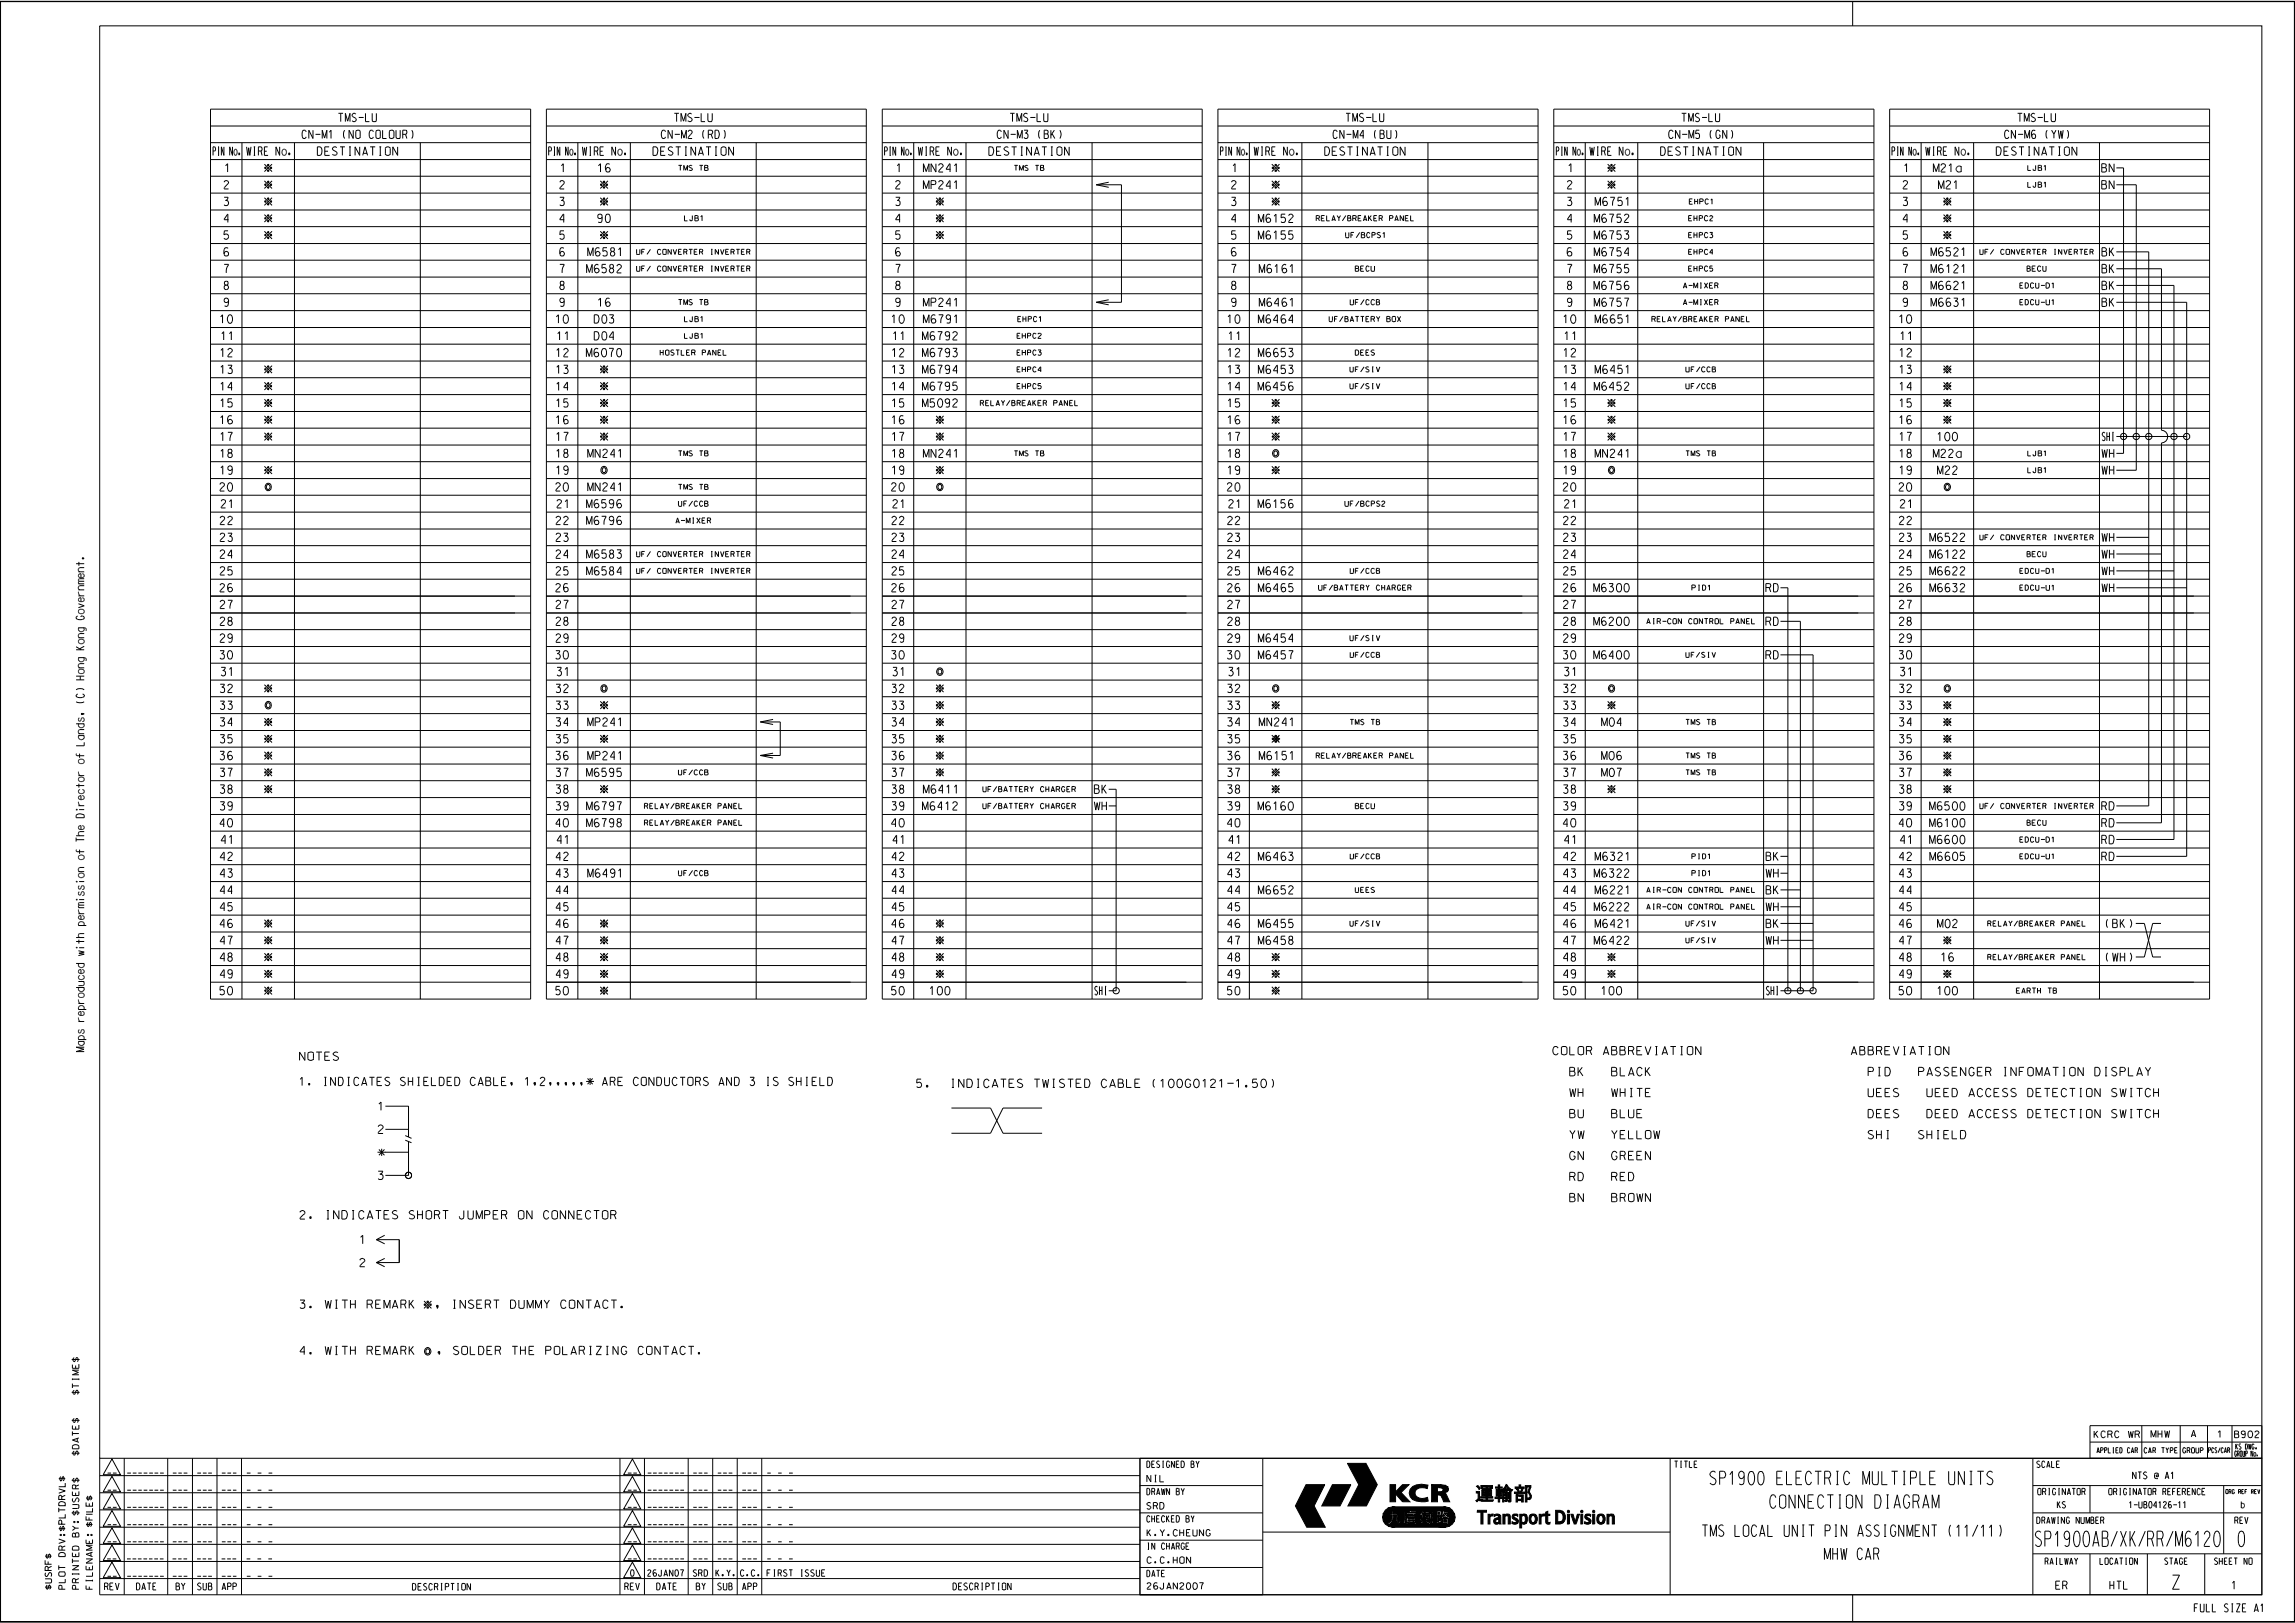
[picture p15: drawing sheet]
<svg xmlns="http://www.w3.org/2000/svg" width="420mm" height="297mm" viewBox="0 0 420 297" stroke-linecap="round" stroke-linejoin="round" font-family="sans-serif">
<defs><g id="words">
<g font-size="2.8">
<text x="372.5" y="283">SP1900AB</text>
<text x="388.1" y="283">XK</text>
<text x="393" y="283">RR</text>
<text x="398.2" y="283">M6120</text>
<text x="409.6" y="283">0</text>
</g>
<text font-size="2.6" x="397.6" y="290.8">Z</text>
<g font-size="2.5">
<text x="270" y="274.6">„B¿Ø‡¡</text>
<text x="270.3" y="278.9">Transport Division</text>
</g>
<g font-size="2.4">
<text x="312.9" y="271.7">SP1900 ELECTRIC MULTIPLE UNITS</text>
<text x="323.9" y="276">CONNECTION DIAGRAM</text>
</g>
<g font-size="2.1">
<text x="311.5" y="281.2">TMS LOCAL UNIT PIN ASSIGNMENT (11/11)</text>
<text x="333.9" y="285.4">MHW CAR</text>
</g>
<g font-size="1.5">
<text x="62" y="22.3">TMS-LU</text>
<text x="123.4" y="22.3">TMS-LU</text>
<text x="184.9" y="22.3">TMS-LU</text>
<text x="246.3" y="22.3">TMS-LU</text>
<text x="307.8" y="22.3">TMS-LU</text>
<text x="369.2" y="22.3">TMS-LU</text>
<text x="39" y="28.4">PIN No.</text>
<text x="45.1" y="28.4">WIRE No.</text>
<text x="55.3" y="25.4">CN-M1 (NO COLOUR)</text>
<text x="58.1" y="28.4">DESTINATION</text>
<text x="100.4" y="28.4">PIN No.</text>
<text x="106.6" y="28.4">WIRE No.</text>
<text x="119.5" y="28.4">DESTINATION</text>
<text x="121" y="25.4">CN-M2 (RD)</text>
<text x="161.9" y="28.4">PIN No.</text>
<text x="168.1" y="28.4">WIRE No.</text>
<text x="181" y="28.4">DESTINATION</text>
<text x="182.5" y="25.4">CN-M3 (BK)</text>
<text x="223.3" y="28.4">PIN No.</text>
<text x="229.5" y="28.4">WIRE No.</text>
<text x="242.4" y="28.4">DESTINATION</text>
<text x="243.9" y="25.4">CN-M4 (BU)</text>
<text x="284.8" y="28.4">PIN No.</text>
<text x="291" y="28.4">WIRE No.</text>
<text x="303.9" y="28.4">DESTINATION</text>
<text x="305.4" y="25.4">CN-M5 (GN)</text>
<text x="346.3" y="28.4">PIN No.</text>
<text x="352.4" y="28.4">WIRE No.</text>
<text x="365.3" y="28.4">DESTINATION</text>
<text x="366.9" y="25.4">CN-M6 (YW)</text>
<text x="41" y="34.6">2</text>
<text x="41.2" y="31.5">1</text>
<text x="102.5" y="34.6">2</text>
<text x="102.6" y="31.5">1</text>
<text x="109.4" y="31.5">16</text>
<text x="163.9" y="34.6">2</text>
<text x="164.1" y="31.5">1</text>
<text x="169" y="34.6">MP241</text>
<text x="169" y="31.5">MN241</text>
<text x="225.4" y="34.6">2</text>
<text x="225.5" y="31.5">1</text>
<text x="286.8" y="34.6">2</text>
<text x="287" y="31.5">1</text>
<text x="348.3" y="34.6">2</text>
<text x="348.5" y="31.5">1</text>
<text x="353.8" y="31.5">M21a</text>
<text x="354.8" y="34.6">M21</text>
<text x="384.6" y="34.6">BN</text>
<text x="384.6" y="31.5">BN</text>
<text x="41" y="40.7">4</text>
<text x="41" y="37.6">3</text>
<text x="102.5" y="40.7">4</text>
<text x="102.5" y="37.6">3</text>
<text x="109.4" y="40.7">90</text>
<text x="163.9" y="40.7">4</text>
<text x="163.9" y="37.6">3</text>
<text x="225.4" y="40.7">4</text>
<text x="225.4" y="37.6">3</text>
<text x="230.3" y="40.7">M6152</text>
<text x="286.8" y="40.7">4</text>
<text x="286.8" y="37.6">3</text>
<text x="291.7" y="40.7">M6752</text>
<text x="291.9" y="37.6">M6751</text>
<text x="348.3" y="40.7">4</text>
<text x="348.3" y="37.6">3</text>
<text x="41" y="46.9">6</text>
<text x="41" y="43.8">5</text>
<text x="102.4" y="46.9">6</text>
<text x="102.5" y="43.8">5</text>
<text x="107.5" y="46.9">M6581</text>
<text x="163.9" y="46.9">6</text>
<text x="163.9" y="43.8">5</text>
<text x="225.3" y="46.9">6</text>
<text x="225.4" y="43.8">5</text>
<text x="230.3" y="43.8">M6155</text>
<text x="286.8" y="46.9">6</text>
<text x="286.8" y="43.8">5</text>
<text x="291.7" y="46.9">M6754</text>
<text x="291.7" y="43.8">M6753</text>
<text x="348.3" y="46.9">6</text>
<text x="348.3" y="43.8">5</text>
<text x="353.4" y="46.9">M6521</text>
<text x="384.7" y="46.9">BK</text>
<text x="41" y="49.9">7</text>
<text x="41" y="53">8</text>
<text x="102.5" y="53">8</text>
<text x="102.5" y="49.9">7</text>
<text x="107.4" y="49.9">M6582</text>
<text x="163.9" y="53">8</text>
<text x="163.9" y="49.9">7</text>
<text x="225.4" y="49.9">7</text>
<text x="225.4" y="53">8</text>
<text x="230.5" y="49.9">M6161</text>
<text x="286.8" y="53">8</text>
<text x="286.8" y="49.9">7</text>
<text x="291.7" y="53">M6756</text>
<text x="291.7" y="49.9">M6755</text>
<text x="348.3" y="49.9">7</text>
<text x="348.3" y="53">8</text>
<text x="353.4" y="49.9">M6121</text>
<text x="353.4" y="53">M6621</text>
<text x="384.7" y="53">BK</text>
<text x="384.7" y="49.9">BK</text>
<text x="40.3" y="59.1">10</text>
<text x="41" y="56.1">9</text>
<text x="101.7" y="59.1">10</text>
<text x="102.5" y="56.1">9</text>
<text x="108.8" y="59.1">D03</text>
<text x="109.4" y="56.1">16</text>
<text x="163.2" y="59.1">10</text>
<text x="163.9" y="56.1">9</text>
<text x="169" y="59.1">M6791</text>
<text x="169" y="56.1">MP241</text>
<text x="224.6" y="59.1">10</text>
<text x="225.4" y="56.1">9</text>
<text x="230.3" y="59.1">M6464</text>
<text x="230.5" y="56.1">M6461</text>
<text x="286.1" y="59.1">10</text>
<text x="286.8" y="56.1">9</text>
<text x="291.7" y="56.1">M6757</text>
<text x="291.9" y="59.1">M6651</text>
<text x="347.5" y="59.1">10</text>
<text x="348.3" y="56.1">9</text>
<text x="353.4" y="56.1">M6631</text>
<text x="384.7" y="56.1">BK</text>
<text x="40.3" y="65.3">12</text>
<text x="40.5" y="62.2">11</text>
<text x="101.8" y="65.3">12</text>
<text x="101.9" y="62.2">11</text>
<text x="107.3" y="65.3">M6070</text>
<text x="108.8" y="62.2">D04</text>
<text x="163.2" y="65.3">12</text>
<text x="163.4" y="62.2">11</text>
<text x="168.8" y="62.2">M6792</text>
<text x="168.8" y="65.3">M6793</text>
<text x="224.7" y="65.3">12</text>
<text x="224.9" y="62.2">11</text>
<text x="230.3" y="65.3">M6653</text>
<text x="286.1" y="65.3">12</text>
<text x="286.3" y="62.2">11</text>
<text x="347.6" y="65.3">12</text>
<text x="347.8" y="62.2">11</text>
<text x="40.3" y="68.4">13</text>
<text x="40.3" y="71.4">14</text>
<text x="101.8" y="71.4">14</text>
<text x="101.8" y="68.4">13</text>
<text x="163.2" y="71.4">14</text>
<text x="163.2" y="68.4">13</text>
<text x="168.8" y="71.4">M6795</text>
<text x="168.8" y="68.4">M6794</text>
<text x="224.7" y="68.4">13</text>
<text x="224.7" y="71.4">14</text>
<text x="230.3" y="71.4">M6456</text>
<text x="230.3" y="68.4">M6453</text>
<text x="286.1" y="71.4">14</text>
<text x="286.1" y="68.4">13</text>
<text x="291.7" y="71.4">M6452</text>
<text x="291.9" y="68.4">M6451</text>
<text x="347.6" y="68.4">13</text>
<text x="347.6" y="71.4">14</text>
<text x="40.3" y="77.6">16</text>
<text x="40.3" y="74.5">15</text>
<text x="101.7" y="77.6">16</text>
<text x="101.8" y="74.5">15</text>
<text x="163.2" y="77.6">16</text>
<text x="163.2" y="74.5">15</text>
<text x="168.8" y="74.5">M5092</text>
<text x="224.6" y="77.6">16</text>
<text x="224.7" y="74.5">15</text>
<text x="286.1" y="77.6">16</text>
<text x="286.1" y="74.5">15</text>
<text x="347.6" y="77.6">16</text>
<text x="347.6" y="74.5">15</text>
<text x="40.3" y="83.7">18</text>
<text x="40.3" y="80.7">17</text>
<text x="101.8" y="83.7">18</text>
<text x="101.8" y="80.7">17</text>
<text x="107.5" y="83.7">MN241</text>
<text x="163.2" y="83.7">18</text>
<text x="163.2" y="80.7">17</text>
<text x="169" y="83.7">MN241</text>
<text x="224.7" y="83.7">18</text>
<text x="224.7" y="80.7">17</text>
<text x="286.1" y="83.7">18</text>
<text x="286.1" y="80.7">17</text>
<text x="291.9" y="83.7">MN241</text>
<text x="347.6" y="83.7">18</text>
<text x="347.6" y="80.7">17</text>
<text x="353.8" y="83.7">M22a</text>
<text x="354.5" y="80.7">100</text>
<text x="384.7" y="83.7">WH</text>
<text x="384.7" y="80.7">SHI</text>
<text x="40.3" y="89.9">20</text>
<text x="40.3" y="86.8">19</text>
<text x="101.7" y="89.9">20</text>
<text x="101.8" y="86.8">19</text>
<text x="107.5" y="89.9">MN241</text>
<text x="163.2" y="89.9">20</text>
<text x="163.2" y="86.8">19</text>
<text x="224.6" y="89.9">20</text>
<text x="224.7" y="86.8">19</text>
<text x="286.1" y="89.9">20</text>
<text x="286.1" y="86.8">19</text>
<text x="347.5" y="89.9">20</text>
<text x="347.6" y="86.8">19</text>
<text x="354.6" y="86.8">M22</text>
<text x="384.7" y="86.8">WH</text>
<text x="40.5" y="92.9">21</text>
<text x="101.9" y="92.9">21</text>
<text x="107.3" y="92.9">M6596</text>
<text x="163.4" y="92.9">21</text>
<text x="224.9" y="92.9">21</text>
<text x="230.3" y="92.9">M6156</text>
<text x="286.3" y="92.9">21</text>
<text x="347.8" y="92.9">21</text>
<text x="40.3" y="99.1">23</text>
<text x="40.3" y="96">22</text>
<text x="101.8" y="96">22</text>
<text x="101.8" y="99.1">23</text>
<text x="107.3" y="96">M6796</text>
<text x="163.2" y="96">22</text>
<text x="163.2" y="99.1">23</text>
<text x="224.7" y="99.1">23</text>
<text x="224.7" y="96">22</text>
<text x="286.1" y="96">22</text>
<text x="286.1" y="99.1">23</text>
<text x="347.6" y="99.1">23</text>
<text x="347.6" y="96">22</text>
<text x="353.2" y="99.1">M6522</text>
<text x="384.7" y="99.1">WH</text>
<text x="40.3" y="105.2">25</text>
<text x="40.3" y="102.2">24</text>
<text x="101.8" y="105.2">25</text>
<text x="101.8" y="102.2">24</text>
<text x="107.4" y="105.2">M6584</text>
<text x="107.4" y="102.2">M6583</text>
<text x="163.2" y="105.2">25</text>
<text x="163.2" y="102.2">24</text>
<text x="224.7" y="105.2">25</text>
<text x="224.7" y="102.2">24</text>
<text x="230.3" y="105.2">M6462</text>
<text x="286.1" y="105.2">25</text>
<text x="286.1" y="102.2">24</text>
<text x="347.6" y="105.2">25</text>
<text x="347.6" y="102.2">24</text>
<text x="353.2" y="105.2">M6622</text>
<text x="353.2" y="102.2">M6122</text>
<text x="384.7" y="105.2">WH</text>
<text x="384.7" y="102.2">WH</text>
<text x="40.3" y="108.3">26</text>
<text x="40.3" y="111.4">27</text>
<text x="101.7" y="108.3">26</text>
<text x="101.8" y="111.4">27</text>
<text x="163.2" y="108.3">26</text>
<text x="163.2" y="111.4">27</text>
<text x="224.6" y="108.3">26</text>
<text x="224.7" y="111.4">27</text>
<text x="230.3" y="108.3">M6465</text>
<text x="286.1" y="108.3">26</text>
<text x="286.1" y="111.4">27</text>
<text x="291.7" y="108.3">M6300</text>
<text x="323.2" y="108.3">RD</text>
<text x="347.6" y="108.3">26</text>
<text x="347.6" y="111.4">27</text>
<text x="353.2" y="108.3">M6632</text>
<text x="384.7" y="108.3">WH</text>
<text x="40.3" y="117.5">29</text>
<text x="40.3" y="114.5">28</text>
<text x="101.8" y="114.5">28</text>
<text x="101.8" y="117.5">29</text>
<text x="163.2" y="114.5">28</text>
<text x="163.2" y="117.5">29</text>
<text x="224.7" y="117.5">29</text>
<text x="224.7" y="114.5">28</text>
<text x="230.3" y="117.5">M6454</text>
<text x="286.1" y="114.5">28</text>
<text x="286.1" y="117.5">29</text>
<text x="291.7" y="114.5">M6200</text>
<text x="323.2" y="114.5">RD</text>
<text x="347.6" y="117.5">29</text>
<text x="347.6" y="114.5">28</text>
<text x="40.3" y="120.6">30</text>
<text x="40.5" y="123.7">31</text>
<text x="101.7" y="120.6">30</text>
<text x="101.9" y="123.7">31</text>
<text x="163.2" y="120.6">30</text>
<text x="163.4" y="123.7">31</text>
<text x="224.6" y="120.6">30</text>
<text x="224.9" y="123.7">31</text>
<text x="230.3" y="120.6">M6457</text>
<text x="286.1" y="120.6">30</text>
<text x="286.3" y="123.7">31</text>
<text x="291.7" y="120.6">M6400</text>
<text x="323.2" y="120.6">RD</text>
<text x="347.5" y="120.6">30</text>
<text x="347.8" y="123.7">31</text>
<text x="40.3" y="129.8">33</text>
<text x="40.3" y="126.7">32</text>
<text x="101.8" y="126.7">32</text>
<text x="101.8" y="129.8">33</text>
<text x="163.2" y="126.7">32</text>
<text x="163.2" y="129.8">33</text>
<text x="224.7" y="129.8">33</text>
<text x="224.7" y="126.7">32</text>
<text x="286.1" y="126.7">32</text>
<text x="286.1" y="129.8">33</text>
<text x="347.6" y="129.8">33</text>
<text x="347.6" y="126.7">32</text>
<text x="40.3" y="136">35</text>
<text x="40.3" y="132.9">34</text>
<text x="101.8" y="136">35</text>
<text x="101.8" y="132.9">34</text>
<text x="107.5" y="132.9">MP241</text>
<text x="163.2" y="136">35</text>
<text x="163.2" y="132.9">34</text>
<text x="224.7" y="136">35</text>
<text x="224.7" y="132.9">34</text>
<text x="230.5" y="132.9">MN241</text>
<text x="233" y="136">ƒ</text>
<text x="286.1" y="136">35</text>
<text x="286.1" y="132.9">34</text>
<text x="293.1" y="132.9">M04</text>
<text x="347.6" y="136">35</text>
<text x="347.6" y="132.9">34</text>
<text x="40.3" y="139">36</text>
<text x="40.3" y="142.1">37</text>
<text x="101.7" y="139">36</text>
<text x="101.8" y="142.1">37</text>
<text x="107.4" y="142.1">M6595</text>
<text x="107.5" y="139">MP241</text>
<text x="163.2" y="139">36</text>
<text x="163.2" y="142.1">37</text>
<text x="224.6" y="139">36</text>
<text x="224.7" y="142.1">37</text>
<text x="230.5" y="139">M6151</text>
<text x="286.1" y="139">36</text>
<text x="286.1" y="142.1">37</text>
<text x="293.1" y="139">M06</text>
<text x="293.1" y="142.1">M07</text>
<text x="347.6" y="139">36</text>
<text x="347.6" y="142.1">37</text>
<text x="40.3" y="148.3">39</text>
<text x="40.3" y="145.2">38</text>
<text x="101.8" y="148.3">39</text>
<text x="101.8" y="145.2">38</text>
<text x="107.4" y="148.3">M6797</text>
<text x="163.2" y="148.3">39</text>
<text x="163.2" y="145.2">38</text>
<text x="168.8" y="148.3">M6412</text>
<text x="169" y="145.2">M6411</text>
<text x="200.3" y="148.3">WH</text>
<text x="200.3" y="145.2">BK</text>
<text x="224.7" y="148.3">39</text>
<text x="224.7" y="145.2">38</text>
<text x="230.2" y="148.3">M6160</text>
<text x="286.1" y="148.3">39</text>
<text x="286.1" y="145.2">38</text>
<text x="347.6" y="148.3">39</text>
<text x="347.6" y="145.2">38</text>
<text x="353.2" y="148.3">M6500</text>
<text x="384.6" y="148.3">RD</text>
<text x="40.3" y="151.3">40</text>
<text x="40.5" y="154.4">41</text>
<text x="101.7" y="151.3">40</text>
<text x="101.9" y="154.4">41</text>
<text x="107.4" y="151.3">M6798</text>
<text x="163.2" y="151.3">40</text>
<text x="163.4" y="154.4">41</text>
<text x="224.6" y="151.3">40</text>
<text x="224.9" y="154.4">41</text>
<text x="286.1" y="151.3">40</text>
<text x="286.3" y="154.4">41</text>
<text x="347.5" y="151.3">40</text>
<text x="347.8" y="154.4">41</text>
<text x="353.2" y="151.3">M6100</text>
<text x="353.2" y="154.4">M6600</text>
<text x="384.6" y="154.4">RD</text>
<text x="384.6" y="151.3">RD</text>
<text x="40.3" y="157.5">42</text>
<text x="40.3" y="160.5">43</text>
<text x="101.8" y="157.5">42</text>
<text x="101.8" y="160.5">43</text>
<text x="107.5" y="160.5">M6491</text>
<text x="163.2" y="157.5">42</text>
<text x="163.2" y="160.5">43</text>
<text x="224.7" y="160.5">43</text>
<text x="224.7" y="157.5">42</text>
<text x="230.3" y="157.5">M6463</text>
<text x="286.1" y="157.5">42</text>
<text x="286.1" y="160.5">43</text>
<text x="291.7" y="160.5">M6322</text>
<text x="291.9" y="157.5">M6321</text>
<text x="323.2" y="160.5">WH</text>
<text x="323.2" y="157.5">BK</text>
<text x="347.6" y="160.5">43</text>
<text x="347.6" y="157.5">42</text>
<text x="353.2" y="157.5">M6605</text>
<text x="384.6" y="157.5">RD</text>
<text x="40.3" y="166.7">45</text>
<text x="40.3" y="163.6">44</text>
<text x="101.8" y="166.7">45</text>
<text x="101.8" y="163.6">44</text>
<text x="163.2" y="166.7">45</text>
<text x="163.2" y="163.6">44</text>
<text x="224.7" y="166.7">45</text>
<text x="224.7" y="163.6">44</text>
<text x="230.3" y="163.6">M6652</text>
<text x="286.1" y="166.7">45</text>
<text x="286.1" y="163.6">44</text>
<text x="291.7" y="166.7">M6222</text>
<text x="291.9" y="163.6">M6221</text>
<text x="323.2" y="166.7">WH</text>
<text x="323.2" y="163.6">BK</text>
<text x="347.6" y="166.7">45</text>
<text x="347.6" y="163.6">44</text>
<text x="40.3" y="169.8">46</text>
<text x="40.3" y="172.8">47</text>
<text x="101.7" y="169.8">46</text>
<text x="101.8" y="172.8">47</text>
<text x="163.2" y="169.8">46</text>
<text x="163.2" y="172.8">47</text>
<text x="224.6" y="169.8">46</text>
<text x="224.7" y="172.8">47</text>
<text x="230.3" y="169.8">M6455</text>
<text x="230.3" y="172.8">M6458</text>
<text x="286.1" y="169.8">46</text>
<text x="286.1" y="172.8">47</text>
<text x="291.7" y="172.8">M6422</text>
<text x="291.9" y="169.8">M6421</text>
<text x="323.2" y="172.8">WH</text>
<text x="323.2" y="169.8">BK</text>
<text x="347.6" y="169.8">46</text>
<text x="347.6" y="172.8">47</text>
<text x="354.6" y="169.8">M02</text>
<text x="385.2" y="169.8">(BK)</text>
<text x="40.3" y="179">49</text>
<text x="40.3" y="175.9">48</text>
<text x="101.8" y="175.9">48</text>
<text x="101.8" y="179">49</text>
<text x="163.2" y="175.9">48</text>
<text x="163.2" y="179">49</text>
<text x="224.7" y="179">49</text>
<text x="224.7" y="175.9">48</text>
<text x="286.1" y="175.9">48</text>
<text x="286.1" y="179">49</text>
<text x="347.6" y="179">49</text>
<text x="347.6" y="175.9">48</text>
<text x="355.2" y="175.9">16</text>
<text x="385.2" y="175.9">(WH)</text>
<text x="40.3" y="182.1">50</text>
<text x="101.7" y="182.1">50</text>
<text x="163.2" y="182.1">50</text>
<text x="170.2" y="182.1">100</text>
<text x="200.3" y="182.1">SHI</text>
<text x="224.6" y="182.1">50</text>
<text x="286.1" y="182.1">50</text>
<text x="293.1" y="182.1">100</text>
<text x="323.3" y="182.1">SHI</text>
<text x="347.5" y="182.1">50</text>
<text x="354.5" y="182.1">100</text>
<text x="54.8" y="194">NOTES</text>
<text x="284.2" y="193">COLOR ABBREVIATION</text>
<text x="285.7" y="196.9">BK</text>
<text x="292" y="196.9">BLACK</text>
<text x="338.8" y="193">ABBREVIATION</text>
<text x="340.2" y="196.9">PID</text>
<text x="346.8" y="196.9">PASSENGER INFOMATION DISPLAY</text>
<text x="54.8" y="198.7">1. INDICATES SHIELDED CABLE, 1,2,,,,,* ARE CONDUCTORS AND 3 IS SHIELD</text>
<text x="69.2" y="203.2">1</text>
<text x="167.8" y="199">5.</text>
<text x="171.5" y="199">INDICATES TWISTED CABLE (100G0121-1.50)</text>
<text x="285.7" y="200.7">WH</text>
<text x="292.7" y="200.7">WHITE</text>
<text x="340.2" y="200.7">UEES</text>
<text x="349.1" y="200.7">UEED ACCESS DETECTION SWITCH</text>
<text x="69.2" y="207.4">2</text>
<text x="285.6" y="208.4">YW</text>
<text x="285.8" y="204.6">BU</text>
<text x="292.2" y="208.4">YELLOW</text>
<text x="292.4" y="204.6">BLUE</text>
<text x="340.2" y="204.6">DEES</text>
<text x="340.4" y="208.4">SHI</text>
<text x="348.2" y="208.4">SHIELD</text>
<text x="349.1" y="204.6">DEED ACCESS DETECTION SWITCH</text>
<text x="69.2" y="211.6">*</text>
<text x="69.2" y="215.9">3</text>
<text x="285.7" y="212.2">GN</text>
<text x="292.2" y="212.2">GREEN</text>
<text x="285.6" y="219.9">BN</text>
<text x="285.8" y="216.1">RD</text>
<text x="291.6" y="219.9">BROWN</text>
<text x="292.6" y="216.1">RED</text>
<text x="54.9" y="223.1">2. INDICATES SHORT JUMPER ON CONNECTOR</text>
<text x="65.9" y="227.6">1</text>
<text x="65.9" y="231.8">2</text>
<text x="54.9" y="239.4">3. WITH REMARK</text>
<text x="78.7" y="239.4">, INSERT DUMMY CONTACT.</text>
<text x="54.9" y="247.9">4. WITH REMARK</text>
<text x="79" y="247.9">, SOLDER THE POLARIZING CONTACT.</text>
<text x="376.2" y="290.8">ER</text>
<text x="386.1" y="290.8">HTL</text>
<text x="408.4" y="290.8">1</text>
<text x="401.6" y="295">FULL SIZE A1</text>
</g>
<g font-size="1.2">
<text x="383.3" y="263.1">KCRC WR</text>
<text x="393.7" y="263">MHW</text>
<text x="401" y="263">A</text>
<text x="405.8" y="263.1">1</text>
<text x="408.9" y="263.1">B902</text>
<text x="19.7" y="269.6">__</text>
<text x="23.3" y="269.6">_______</text>
<text x="31.6" y="269.6">___</text>
<text x="36.1" y="269.6">___</text>
<text x="40.6" y="269.6">___</text>
<text x="45.2" y="269.6">_ _ _</text>
<text x="114.9" y="269.6">__</text>
<text x="118.5" y="269.6">_______</text>
<text x="126.8" y="269.6">___</text>
<text x="131.3" y="269.6">___</text>
<text x="135.8" y="269.6">___</text>
<text x="140.4" y="269.6">_ _ _</text>
<text x="19.7" y="272.7">__</text>
<text x="19.7" y="275.9">__</text>
<text x="23.3" y="272.7">_______</text>
<text x="23.3" y="275.9">_______</text>
<text x="31.6" y="272.7">___</text>
<text x="31.6" y="275.9">___</text>
<text x="36.1" y="272.7">___</text>
<text x="36.1" y="275.9">___</text>
<text x="40.6" y="272.7">___</text>
<text x="40.6" y="275.9">___</text>
<text x="45.2" y="272.7">_ _ _</text>
<text x="45.2" y="275.9">_ _ _</text>
<text x="114.9" y="275.9">__</text>
<text x="114.9" y="272.7">__</text>
<text x="118.5" y="275.9">_______</text>
<text x="118.5" y="272.7">_______</text>
<text x="126.8" y="275.9">___</text>
<text x="126.8" y="272.7">___</text>
<text x="131.3" y="275.9">___</text>
<text x="131.3" y="272.7">___</text>
<text x="135.8" y="275.9">___</text>
<text x="135.8" y="272.7">___</text>
<text x="140.4" y="275.9">_ _ _</text>
<text x="140.4" y="272.7">_ _ _</text>
<text x="209.9" y="271.2">NIL</text>
<text x="376.5" y="276">KS</text>
<text x="389.6" y="276">1-UB04126-11</text>
<text x="390.3" y="270.6">NTS @ A1</text>
<text x="410.2" y="276">b</text>
<text x="19.7" y="279">__</text>
<text x="23.3" y="279">_______</text>
<text x="31.6" y="279">___</text>
<text x="36.1" y="279">___</text>
<text x="40.6" y="279">___</text>
<text x="45.2" y="279">_ _ _</text>
<text x="114.9" y="279">__</text>
<text x="118.5" y="279">_______</text>
<text x="126.8" y="279">___</text>
<text x="131.3" y="279">___</text>
<text x="135.8" y="279">___</text>
<text x="140.4" y="279">_ _ _</text>
<text x="209.9" y="276.2">SRD</text>
<text x="209.9" y="281.1">K.Y.CHEUNG</text>
<text x="19.6" y="285.3">__</text>
<text x="19.7" y="282.2">__</text>
<text x="23.2" y="285.3">_______</text>
<text x="23.3" y="282.2">_______</text>
<text x="31.6" y="285.3">___</text>
<text x="31.6" y="282.2">___</text>
<text x="36.1" y="285.3">___</text>
<text x="36.1" y="282.2">___</text>
<text x="40.6" y="285.3">___</text>
<text x="40.6" y="282.2">___</text>
<text x="45.1" y="285.3">_ _ _</text>
<text x="45.2" y="282.2">_ _ _</text>
<text x="114.9" y="285.3">__</text>
<text x="114.9" y="282.2">__</text>
<text x="118.5" y="285.3">_______</text>
<text x="118.5" y="282.2">_______</text>
<text x="126.8" y="285.3">___</text>
<text x="126.8" y="282.2">___</text>
<text x="131.3" y="285.3">___</text>
<text x="131.3" y="282.2">___</text>
<text x="135.8" y="285.3">___</text>
<text x="135.8" y="282.2">___</text>
<text x="140.4" y="285.3">_ _ _</text>
<text x="140.4" y="282.2">_ _ _</text>
<text x="209.9" y="286.1">C.C.HON</text>
<text x="19.1" y="290.9">REV</text>
<text x="19.7" y="288.4">__</text>
<text x="23.3" y="288.4">_______</text>
<text x="25" y="290.9">DATE</text>
<text x="31.6" y="288.4">___</text>
<text x="32.2" y="290.9">BY</text>
<text x="36.1" y="288.4">___</text>
<text x="36.2" y="290.9">SUB</text>
<text x="40.6" y="288.4">___</text>
<text x="40.6" y="290.9">APP</text>
<text x="45.2" y="288.4">_ _ _</text>
<text x="75.5" y="291">DESCRIPTION</text>
<text x="114.3" y="290.9">REV</text>
<text x="115.4" y="288.4">0</text>
<text x="118.5" y="288.4">26JAN07</text>
<text x="120.2" y="290.9">DATE</text>
<text x="126.9" y="288.4">SRD</text>
<text x="127.4" y="290.9">BY</text>
<text x="131" y="288.4">K.Y.</text>
<text x="131.4" y="290.9">SUB</text>
<text x="135.5" y="288.4">C.C.</text>
<text x="135.9" y="290.9">APP</text>
<text x="140.4" y="288.4">FIRST ISSUE</text>
<text x="174.4" y="290.9">DESCRIPTION</text>
<text x="209.9" y="290.8">26JAN2007</text>
</g>
<g font-size="1">
<text x="124.2" y="31.2">TMS TB</text>
<text x="185.6" y="31.2">TMS TB</text>
<text x="371.1" y="34.3">LJB1</text>
<text x="371.1" y="31.2">LJB1</text>
<text x="125.3" y="40.4">LJB1</text>
<text x="240.9" y="40.4">RELAY/BREAKER PANEL</text>
<text x="309" y="40.4">EHPC2</text>
<text x="309.2" y="37.4">EHPC1</text>
<text x="116.5" y="46.6">UF/ CONVERTER INVERTER</text>
<text x="246.3" y="43.5">UF/BCPS1</text>
<text x="309" y="46.6">EHPC4</text>
<text x="309" y="43.5">EHPC3</text>
<text x="362.3" y="46.6">UF/ CONVERTER INVERTER</text>
<text x="116.5" y="49.6">UF/ CONVERTER INVERTER</text>
<text x="248" y="49.6">BECU</text>
<text x="308.1" y="52.7">A-MIXER</text>
<text x="309" y="49.6">EHPC5</text>
<text x="369.7" y="52.7">EDCU-D1</text>
<text x="371" y="49.6">BECU</text>
<text x="124.2" y="55.8">TMS TB</text>
<text x="125.3" y="58.9">LJB1</text>
<text x="186.2" y="58.9">EHPC1</text>
<text x="243.2" y="58.9">UF/BATTERY BOX</text>
<text x="247.1" y="55.8">UF/CCB</text>
<text x="302.3" y="58.9">RELAY/BREAKER PANEL</text>
<text x="308.1" y="55.8">A-MIXER</text>
<text x="369.7" y="55.8">EDCU-U1</text>
<text x="120.8" y="65">HOSTLER PANEL</text>
<text x="125.3" y="61.9">LJB1</text>
<text x="186.1" y="65">EHPC3</text>
<text x="186.1" y="61.9">EHPC2</text>
<text x="248" y="65">DEES</text>
<text x="186.1" y="71.2">EHPC5</text>
<text x="186.1" y="68.1">EHPC4</text>
<text x="247.1" y="71.2">UF/SIV</text>
<text x="247.1" y="68.1">UF/SIV</text>
<text x="308.5" y="71.2">UF/CCB</text>
<text x="308.5" y="68.1">UF/CCB</text>
<text x="179.4" y="74.2">RELAY/BREAKER PANEL</text>
<text x="124.2" y="83.4">TMS TB</text>
<text x="185.6" y="83.4">TMS TB</text>
<text x="308.5" y="83.4">TMS TB</text>
<text x="371.1" y="83.4">LJB1</text>
<text x="124.2" y="89.6">TMS TB</text>
<text x="371.1" y="86.5">LJB1</text>
<text x="123.7" y="95.7">A-MIXER</text>
<text x="124.2" y="92.7">UF/CCB</text>
<text x="246.1" y="92.7">UF/BCPS2</text>
<text x="116.5" y="101.9">UF/ CONVERTER INVERTER</text>
<text x="362.3" y="98.8">UF/ CONVERTER INVERTER</text>
<text x="371" y="101.9">BECU</text>
<text x="116.5" y="105">UF/ CONVERTER INVERTER</text>
<text x="247.1" y="105">UF/CCB</text>
<text x="369.7" y="105">EDCU-D1</text>
<text x="241.3" y="108">UF/BATTERY CHARGER</text>
<text x="309.6" y="108">PID1</text>
<text x="369.7" y="108">EDCU-U1</text>
<text x="247.1" y="117.2">UF/SIV</text>
<text x="301.4" y="114.2">AIR-CON CONTROL PANEL</text>
<text x="247.1" y="120.3">UF/CCB</text>
<text x="308.5" y="120.3">UF/SIV</text>
<text x="247.1" y="132.6">TMS TB</text>
<text x="308.5" y="132.6">TMS TB</text>
<text x="124.2" y="141.8">UF/CCB</text>
<text x="240.9" y="138.8">RELAY/BREAKER PANEL</text>
<text x="308.5" y="141.8">TMS TB</text>
<text x="308.5" y="138.8">TMS TB</text>
<text x="117.9" y="148">RELAY/BREAKER PANEL</text>
<text x="179.9" y="144.9">UF/BATTERY CHARGER</text>
<text x="179.9" y="148">UF/BATTERY CHARGER</text>
<text x="248" y="148">BECU</text>
<text x="362.3" y="148">UF/ CONVERTER INVERTER</text>
<text x="117.9" y="151">RELAY/BREAKER PANEL</text>
<text x="369.7" y="154.1">EDCU-D1</text>
<text x="371" y="151">BECU</text>
<text x="124.2" y="160.3">UF/CCB</text>
<text x="247.1" y="157.2">UF/CCB</text>
<text x="309.6" y="160.3">PID1</text>
<text x="309.6" y="157.2">PID1</text>
<text x="369.7" y="157.2">EDCU-U1</text>
<text x="248" y="163.3">UEES</text>
<text x="301.4" y="166.4">AIR-CON CONTROL PANEL</text>
<text x="301.4" y="163.3">AIR-CON CONTROL PANEL</text>
<text x="247.1" y="169.5">UF/SIV</text>
<text x="308.5" y="172.5">UF/SIV</text>
<text x="308.5" y="169.5">UF/SIV</text>
<text x="363.8" y="169.5">RELAY/BREAKER PANEL</text>
<text x="363.8" y="175.6">RELAY/BREAKER PANEL</text>
<text x="369" y="181.8">EARTH TB</text>
<text x="383.7" y="265.9">APPLIED CAR</text>
<text x="392.4" y="265.9">CAR TYPE</text>
<text x="399.5" y="265.9">GROUP</text>
<text x="409" y="266.5">GROUP No.</text>
<text x="409.1" y="265.2">KS DWG.</text>
</g>
<text font-size=".9" x="404.2" y="265.8">PCS/CAR</text>
</g></defs>
<path d="M.1 .3h419.8v296.4h-419.8z" fill="none" stroke="#000" stroke-width=".21"/>
<g fill="none" stroke="#000" stroke-width=".18">
<path d="M0 .2h419.9v296.6h-419.9zM18.2 4.7h395.7v262.2h-395.7zM38.5 20h58.6v162.8h-58.6zM100 20h58.5v162.8h-58.5zM161.5 20h58.5v162.8h-58.5zM222.9 20h58.6v162.8h-58.6zM284.4 20h58.5v162.8h-58.5zM339 .2v4.5M345.8 20h58.6v162.8h-58.6zM38.5 23.1h58.6M38.5 26.1h58.6M38.5 29.2h58.6"/>
<path d="M38.5 32.2h58.6M38.5 35.3h58.6M38.5 38.4h58.6M44.3 26.1v156.7M48.4 39.3l1.4 1.3M48.4 30l1.4 1.4M48.4 36.2l1.4 1.4M48.4 33.1l1.4 1.4M49.8 39.3l-1.4 1.3M49.8 30l-1.4 1.4M49.8 36.2l-1.4 1.4M49.8 33.1l-1.4 1.4"/>
<path d="M53.9 26.1v156.7M76.9 26.1v156.7M100 23.1h58.5M100 26.1h58.5M100 29.2h58.5M100 32.2h58.5M100 35.3h58.5M100 38.4h58.5M105.7 26.1v156.7M109.9 36.2l1.4 1.4M109.9 33.1l1.4 1.4M109.9 36.8l.2-.1 .1 .2-.2 .1z"/>
<path d="M109.9 33.7l.1-.1 .2 .2-.2 .1zM110.4 33.2l.1-.1 .2 .2-.2 .1zM110.5 37.2l.2 .2-.1 .1h-.2zM110.5 36.2l.2 .2-.2 .1-.1-.1zM110.9 36.8l.2-.1 .1 .2-.2 .1zM110.9 33.7l.1-.1 .2 .2-.2 .1zM111.3 36.2l-1.4 1.4M111.3 33.1l-1.4 1.4M115.4 26.1v156.7M138.4 26.1v156.7M161.5 23.1h58.5M161.5 26.1h58.5"/>
<path d="M161.5 29.2h58.5M161.5 32.2h58.5M161.5 35.3h58.5M161.5 38.4h58.5M167.2 26.1v156.7M171.3 39.3l1.4 1.3M171.3 36.2l1.4 1.4M172.7 39.3l-1.4 1.3M172.7 36.2l-1.4 1.4M176.8 26.1v156.7M199.9 26.1v156.7M200.6 33.8h4.6v21.5h-4.6"/>
<path d="M200.6 33.8l2.3 .5M202.9 33.3l-2.3 .5M222.9 23.1h58.6M222.9 26.1h58.6M222.9 29.2h58.6M222.9 32.2h58.6M222.9 35.3h58.6M222.9 38.4h58.6M228.6 26.1v156.7M232.7 36.2l1.4 1.4M232.7 33.1l1.4 1.4M232.7 30l1.4 1.4"/>
<path d="M232.8 33.7l.2-.1 .1 .3h-.2zM232.9 36.7l.2 .1-.1 .2-.2-.1zM233.4 37.2l.2 .3h-.3zM233.4 36.2l.2 .1-.1 .2-.2-.1zM233.4 33.2h.2l-.1 .2-.2-.1zM233.8 33.7l.2-.1 .1 .3h-.2zM233.9 36.7l.2 .1-.1 .2-.2-.1zM234.1 36.2l-1.4 1.4M234.1 33.1l-1.4 1.4M234.1 30l-1.4 1.4M238.3 26.1v156.7M261.3 26.1v156.7"/>
<path d="M284.4 23.1h58.5M284.4 26.1h58.5M284.4 29.2h58.5M284.4 32.2h58.5M284.4 35.3h58.5M284.4 38.4h58.5M290.1 26.1v156.7M294.2 33.1l1.4 1.4M294.2 30l1.4 1.4M295.6 33.1l-1.4 1.4M295.6 30l-1.4 1.4M299.7 26.1v156.7"/>
<path d="M322.7 26.1v156.7M345.8 23.1h58.6M345.8 26.1h58.6M345.8 29.2h58.6M345.8 32.2h58.6M345.8 35.3h58.6M345.8 38.4h58.6M351.6 26.1v156.7M355.7 39.3l1.4 1.3M355.7 36.2l1.4 1.4M355.7 39.9l.2-.1 .1 .2-.2 .1zM355.7 36.8l.2-.1 .1 .2-.1 .1z"/>
<path d="M356.2 39.4l.2-.1 .1 .1-.2 .2zM356.2 37.3l.2-.1 .1 .2-.2 .1zM356.2 36.3l.2-.1 .1 .2-.1 .1zM356.7 39.9l.3-.1v.2l-.2 .1zM356.7 36.8l.3-.1v.2l-.1 .1zM357.1 39.3l-1.4 1.3M357.1 36.2l-1.4 1.4M361.2 26.1v156.7M384.2 26.1v156.7M387.3 33.8h3.6v52.3h-3.6M387.3 30.7h1.3v52.3h-1.3M38.5 41.5h58.6"/>
<path d="M38.5 44.6h58.6M38.5 47.6h58.6M38.5 50.7h58.6M38.5 53.8h58.6M38.5 56.8h58.6M38.5 59.9h58.6M48.4 42.3l1.4 1.4M49.8 42.3l-1.4 1.4M100 41.5h58.5M100 44.6h58.5M100 47.6h58.5M100 50.7h58.5"/>
<path d="M100 53.8h58.5M100 56.8h58.5M100 59.9h58.5M109.9 42.3l1.4 1.4M111.3 42.3l-1.4 1.4M161.5 41.5h58.5M161.5 44.6h58.5M161.5 47.6h58.5M161.5 50.7h58.5M161.5 53.8h58.5M161.5 56.8h58.5M161.5 59.9h58.5"/>
<path d="M171.3 42.3l1.4 1.4M172.7 42.3l-1.4 1.4M200.6 55.3l2.3 .5M202.9 54.9l-2.3 .4M222.9 41.5h58.6M222.9 44.6h58.6M222.9 47.6h58.6M222.9 50.7h58.6M222.9 53.8h58.6M222.9 56.8h58.6M222.9 59.9h58.6M284.4 41.5h58.5"/>
<path d="M284.4 44.6h58.5M284.4 47.6h58.5M284.4 50.7h58.5M284.4 53.8h58.5M284.4 56.8h58.5M284.4 59.9h58.5M345.8 41.5h58.6M345.8 44.6h58.6M345.8 47.6h58.6M345.8 50.7h58.6M345.8 53.8h58.6M345.8 56.8h58.6"/>
<path d="M345.8 59.9h58.6M355.7 42.3l1.4 1.4M356.2 40.4l.2-.1 .1 .2-.2 .1zM357.1 42.3l-1.4 1.4M387.3 49.2h8.3v29.5a1.16 1.16 0 0 1 1.1 1.2 1.16 1.16 0 0 1-1.1 1.2v69.5h-8.3M387.3 46.1h5.9v101.4h-5.9M387.3 55.3h12.9v101.4h-12.9M387.3 52.2h10.5v101.4h-10.5M38.5 63h58.6M38.5 66.1h58.6M38.5 69.1h58.6M38.5 72.2h58.6"/>
<path d="M38.5 75.3h58.6M38.5 78.3h58.6M48.4 76.1l1.4 1.4M48.4 73.1l1.4 1.4M48.4 70l1.4 1.4M48.4 66.9l1.4 1.4M48.4 79.2l1.4 1.4M49.8 76.1l-1.4 1.4M49.8 73.1l-1.4 1.4M49.8 70l-1.4 1.4M49.8 66.9l-1.4 1.4M49.8 79.2l-1.4 1.4"/>
<path d="M100 63h58.5M100 66.1h58.5M100 69.1h58.5M100 72.2h58.5M100 75.3h58.5M100 78.3h58.5M109.9 66.9l1.4 1.4M109.9 70l1.4 1.4M109.9 73.1l1.4 1.4M109.9 76.1l1.4 1.4M109.9 79.2l1.4 1.4M109.9 76.7h.2l.1 .1-.2 .2z"/>
<path d="M110 73.6l.2 .1-.2 .2-.1-.1zM110.4 70.1l.1-.1 .2 .2-.2 .1zM110.4 77.2h.2l.1 .1-.2 .2zM110.4 76.2h.2l.1 .1-.2 .1zM110.5 74.1l.2 .1-.1 .2-.2-.1zM110.5 73.1l.2 .1-.2 .2-.1-.1zM110.9 73.7l.2-.1 .1 .1-.2 .2zM110.9 76.7h.2l.1 .1-.2 .2zM111.3 70l-1.4 1.4M111.3 66.9l-1.4 1.4M111.3 73.1l-1.4 1.4M111.3 76.1l-1.4 1.4"/>
<path d="M111.3 79.2l-1.4 1.4M161.5 63h58.5M161.5 66.1h58.5M161.5 69.1h58.5M161.5 72.2h58.5M161.5 75.3h58.5M161.5 78.3h58.5M171.3 76.1l1.4 1.4M171.3 79.2l1.4 1.4M172.7 76.1l-1.4 1.4M172.7 79.2l-1.4 1.4M222.9 63h58.6"/>
<path d="M222.9 66.1h58.6M222.9 69.1h58.6M222.9 72.2h58.6M222.9 75.3h58.6M222.9 78.3h58.6M232.7 76.1l1.4 1.4M232.7 73.1l1.4 1.4M232.7 79.2l1.4 1.4M232.8 76.7h.2l.1 .2-.2 .1zM232.9 73.6l.2 .1-.1 .2-.2-.1zM233.3 77.2h.2l.1 .2-.2 .1zM233.3 76.2h.2l.1 .2h-.2z"/>
<path d="M233.4 74.1l.2 .2-.2 .1zM233.4 73.1l.2 .1-.1 .2-.2-.1zM233.8 76.7h.3v.2l-.2 .1zM233.9 73.6l.2 .1-.1 .2-.2-.2zM234.1 73.1l-1.4 1.4M234.1 79.2l-1.4 1.4M234.1 76.1l-1.4 1.4M284.4 63h58.5M284.4 66.1h58.5M284.4 69.1h58.5M284.4 72.2h58.5M284.4 75.3h58.5"/>
<path d="M284.4 78.3h58.5M294.2 76.1l1.4 1.4M294.2 73.1l1.4 1.4M294.2 79.2l1.4 1.4M295.6 76.1l-1.4 1.4M295.6 73.1l-1.4 1.4M295.6 79.2l-1.4 1.4M345.8 63h58.6M345.8 66.1h58.6M345.8 69.1h58.6M345.8 72.2h58.6M345.8 75.3h58.6"/>
<path d="M345.8 78.3h58.6M355.7 76.1l1.4 1.4M355.7 73.1l1.4 1.4M355.7 70l1.4 1.4M355.7 66.9l1.4 1.4M355.7 76.7h.2l.1 .1-.2 .2zM355.7 73.7l.2-.1 .1 .1-.1 .2zM356.2 77.2h.2l.1 .1-.2 .2zM356.2 76.2h.2l.1 .1-.2 .1zM356.2 74.2l.2-.1 .1 .1-.2 .2zM356.2 73.2l.2-.1 .1 .1-.1 .2zM356.2 70.1l.2-.1 .1 .2-.2 .1z"/>
<path d="M356.7 76.7h.3v.1l-.2 .2zM356.7 73.7l.3-.1v.1l-.1 .2zM357.1 76.1l-1.4 1.4M357.1 73.1l-1.4 1.4M357.1 70l-1.4 1.4M357.1 66.9l-1.4 1.4M387.3 79.9h12.9M38.5 81.4h58.6M38.5 84.5h58.6M38.5 87.6h58.6M38.5 90.6h58.6M38.5 93.7h58.6"/>
<path d="M38.5 96.8h58.6M38.5 99.9h58.6M48.4 85.3l1.4 1.4M48.8 88.6a.65 .65 0 0 1 .9 .5 .65 .65 0 0 1-.8 .7l-.3-.3-.1-.4zM48.9 88.7a.41 .41 0 0 1 .5 .4 .41 .41 0 0 1-.5 .4l-.2-.4zM49.8 85.3l-1.4 1.4M100 81.4h58.5M100 84.5h58.5M100 87.6h58.5M100 90.6h58.5M100 93.7h58.5M100 96.8h58.5"/>
<path d="M100 99.9h58.5M110.2 85.5a.64 .64 0 0 1 .9 .5 .64 .64 0 0 1-.9 .6l-.2-.3v-.5zM110.3 85.7a.39 .39 0 0 1 .6 .3 .39 .39 0 0 1-.6 .4l-.1-.3zM161.5 81.4h58.5M161.5 84.5h58.5M161.5 87.6h58.5M161.5 90.6h58.5M161.5 93.7h58.5M161.5 96.8h58.5M161.5 99.9h58.5M171.3 85.3l1.4 1.4M171.7 88.6a.63 .63 0 0 1 .9 .5 .63 .63 0 0 1-.9 .6l-.3-.6z"/>
<path d="M171.8 88.7a.44 .44 0 0 1 .6 .4 .44 .44 0 0 1-.5 .5l-.2-.3zM172.7 85.3l-1.4 1.4M222.9 81.4h58.6M222.9 84.5h58.6M222.9 87.6h58.6M222.9 90.6h58.6M222.9 93.7h58.6M222.9 96.8h58.6M222.9 99.9h58.6M232.7 85.3l1.4 1.4M233 82.5a.63 .63 0 0 1 .9 0 .63 .63 0 0 1 0 .9 .63 .63 0 0 1-.9 0 .63 .63 0 0 1 0-.9zM233.3 82.6a.41 .41 0 0 1 .5 .4 .41 .41 0 0 1-.5 .3l-.2-.2z"/>
<path d="M234.1 85.3l-1.4 1.4M284.4 81.4h58.5M284.4 84.5h58.5M284.4 87.6h58.5M284.4 90.6h58.5M284.4 93.7h58.5M284.4 96.8h58.5M284.4 99.9h58.5M294.6 85.5a.67 .67 0 0 1 .9 .3 .67 .67 0 0 1-.4 .9 .69 .69 0 0 1-.7-.4 .69 .69 0 0 1 .2-.8zM294.8 85.6a.42 .42 0 0 1 .5 .4 .42 .42 0 0 1-.6 .4l-.1-.3zM345.8 81.4h58.6M345.8 84.5h58.6"/>
<path d="M345.8 87.6h58.6M345.8 90.6h58.6M345.8 93.7h58.6M345.8 96.8h58.6M345.8 99.9h58.6M356 88.6a.63 .63 0 0 1 1 .5 .63 .63 0 0 1-1 .6l-.2-.4v-.4zM356.2 88.7a.44 .44 0 0 1 .5 .4 .44 .44 0 0 1-.4 .5l-.3-.5zM387.3 98.3h5.9M13.9 118.9h1.5M13.9 118.4l1 .5M13.9 103.2h1.5M14.2 112.7l-.3 .3a.97 .97 0 0 0 1.5 .1v-.2l-.3-.2h-.3v.2"/>
<path d="M14.4 108.3v.5l.3 .2M14.4 117.2a.53 .53 0 0 1 .6-.3 .53 .53 0 0 1 .3 .7l-.2 .2h-.4l-.3-.3zM14.4 114.9h1.1l.3 .2-.1 .3M14.4 116.7h1M14.4 110.5l1 .4-1 .3M14.4 109h1M14.4 107.9h1M14.4 106.8h1M14.4 106.7h.1M14.4 106.7l.1 .1M14.4 104.6h1M14.4 111.7l.3-.2h.5l.2 .2v.3l-.3 .3h-.5l-.2-.3z"/>
<path d="M14.4 102.8v.7M14.4 105.9v.4l.1 .1M14.4 105.9h.1M14.4 106.4h.1M14.5 114.9l-.1 .1a.51 .51 0 0 0 .5 .6 .51 .51 0 0 0 .4-.7M14.5 106.4l-.1 .1v.2M14.5 106.4h.9M15.1 102.1h.1l.1 .1-.2 .1zM15.1 105a.36 .36 0 0 1 .3 .3 .36 .36 0 0 1-.2 .4 .48 .48 0 0 1-.6 0 .48 .48 0 0 1-.2-.6l.4-.1v.7M15.1 109.4l.3 .1v.3a.58 .58 0 0 1-.6 .3 .58 .58 0 0 1-.4-.4l.2-.3h.2v.7M15.1 102.1l.1 .1zM15.4 118.3l-.8 .4"/>
<path d="M15.4 115.9l-1 .1v.5l.2 .2M15.4 107.2h-.8a.39 .39 0 0 0-.3 .4 .39 .39 0 0 0 .3 .3M15.4 105.9h-.9M15.4 103.9h-.8a.39 .39 0 0 0-.3 .4 .39 .39 0 0 0 .3 .3M38.5 112.2h58.6M38.5 109.1h58.6M38.5 102.9h58.6M38.5 106h58.6M38.5 115.2h58.6M38.5 118.3h58.6M100 112.2h58.5M100 109.1h58.5"/>
<path d="M100 102.9h58.5M100 106h58.5M100 115.2h58.5M100 118.3h58.5M161.5 112.2h58.5M161.5 109.1h58.5M161.5 102.9h58.5M161.5 106h58.5M161.5 115.2h58.5M161.5 118.3h58.5M222.9 112.2h58.6M222.9 109.1h58.6"/>
<path d="M222.9 102.9h58.6M222.9 106h58.6M222.9 115.2h58.6M222.9 118.3h58.6M284.4 112.2h58.5M284.4 109.1h58.5M284.4 102.9h58.5M284.4 106h58.5M284.4 115.2h58.5M284.4 118.3h58.5M325.8 107.6h1.4v73.7M325.8 119.8h6v61.5h-6"/>
<path d="M325.8 113.7h3.7v67.6M345.8 112.2h58.6M345.8 109.1h58.6M345.8 102.9h58.6M345.8 106h58.6M345.8 115.2h58.6M345.8 118.3h58.6M387.3 107.6h12.9M387.3 104.5h10.5M387.3 101.4h8.3M13.9 128.4l.7 .2 .8-.2M13.9 126.2l.7-.2 .5 .1 .3 .1"/>
<path d="M13.9 132.5h1.5M13.9 124.4h1.5M13.9 123.7h1.5M14 137.9l-.1 .2 .2 .2h1.3M14.2 127l-.3 .3a.94 .94 0 0 0 1.6 0l-.4-.3M14.4 134.6h1M14.4 134.3h1M14.4 122.2h1M14.4 120.3l1.2 .1 .2 .2-.1 .3M14.4 139.1l.3-.2 .5 .1 .2 .2v.3l-.3 .2h-.5l-.2-.2zM14.4 122.6a.52 .52 0 0 1 .7-.1 .52 .52 0 0 1 .2 .6l-.2 .2-.5-.1-.2-.2zM14.5 120.3a.49 .49 0 0 0 .4 .8 .49 .49 0 0 0 .4-.8"/>
<path d="M14.5 132.5a.48 .48 0 0 0 .4 .7 .48 .48 0 0 0 .4-.7M14.5 134.6a.5 .5 0 0 0 .1 .7 .5 .5 0 0 0 .6-.1l.2-.1-.1-.5M14.5 131.3l-.1 .2 .1 .5 .3-.1 .1-.5h.4l.1 .4-.1 .2h-.2M14.6 137.9v.8M14.7 123.7v.7M14.9 130.6l.5 .1-.4 .1zM15 130.7l.1-.1-.1 .1M15.4 135.8v.7h-1.5M15.4 133.5h-.8a.39 .39 0 0 0-.3 .4 .39 .39 0 0 0 .3 .4M15.4 121.4h-.8a.39 .39 0 0 0-.3 .4 .39 .39 0 0 0 .3 .4M38.5 121.4h58.6M38.5 124.4h58.6"/>
<path d="M38.5 127.5h58.6M38.5 130.6h58.6M38.5 133.7h58.6M38.5 136.7h58.6M38.5 139.8h58.6M48.4 137.6l1.4 1.4M48.4 134.5l1.4 1.4M48.4 131.4l1.4 1.4M48.4 125.3l1.4 1.4M48.6 128.6a.62 .62 0 0 1 .9 0 .62 .62 0 0 1 .1 .8 .62 .62 0 0 1-.9 .1 .62 .62 0 0 1-.1-.9zM48.8 128.8a.42 .42 0 0 1 .7 .1 .42 .42 0 0 1-.3 .6 .45 .45 0 0 1-.4-.2 .45 .45 0 0 1 0-.5zM49.8 137.6l-1.4 1.4"/>
<path d="M49.8 134.5l-1.4 1.4M49.8 131.4l-1.4 1.4M49.8 125.3l-1.4 1.4M100 121.4h58.5M100 124.4h58.5M100 127.5h58.5M100 130.6h58.5M100 133.7h58.5M100 136.7h58.5M100 139.8h58.5M109.9 134.5l1.4 1.4M109.9 128.3l1.4 1.4"/>
<path d="M109.9 129l.1-.1 .2 .2-.2 .1zM110.2 125.4a.63 .63 0 0 1 .9 .6 .63 .63 0 0 1-.9 .5l-.2-.3v-.4zM110.3 125.6a.41 .41 0 0 1 .6 .4 .41 .41 0 0 1-.6 .4l-.1-.4zM110.4 135.6h.2l.1 .1-.2 .1zM110.4 129.5l.1-.1 .2 .2-.2 .1zM110.4 128.5l.1-.1 .2 .2-.2 .1zM110.9 129l.1-.1 .2 .2-.2 .1zM111.3 134.5l-1.4 1.4M111.3 128.3l-1.4 1.4M139.1 132.1h3.7v6.2h-3.7M139.1 132.1l2.4 .5M139.1 138.3l2.4 .4"/>
<path d="M141.5 131.6l-2.4 .5M141.5 137.8l-2.4 .5M161.5 121.4h58.5M161.5 124.4h58.5M161.5 127.5h58.5M161.5 130.6h58.5M161.5 133.7h58.5M161.5 136.7h58.5M161.5 139.8h58.5M171.3 137.6l1.4 1.4M171.3 134.5l1.4 1.4M171.3 131.4l1.4 1.4"/>
<path d="M171.3 128.3l1.4 1.4M171.3 125.3l1.4 1.4M171.7 122.3a.64 .64 0 0 1 .9 .6 .64 .64 0 0 1-.9 .6l-.3-.6zM171.7 122.6a.4 .4 0 0 1 .7 .3 .4 .4 0 0 1-.6 .4l-.1-.2zM172.7 137.6l-1.4 1.4M172.7 134.5l-1.4 1.4M172.7 131.4l-1.4 1.4M172.7 128.3l-1.4 1.4M172.7 125.3l-1.4 1.4M222.9 121.4h58.6M222.9 124.4h58.6M222.9 127.5h58.6"/>
<path d="M222.9 130.6h58.6M222.9 133.7h58.6M222.9 136.7h58.6M222.9 139.8h58.6M232.7 128.3l1.4 1.4M232.8 129l.2-.1 .1 .2-.2 .1zM233.1 125.4a.65 .65 0 0 1 1 .5 .65 .65 0 0 1-.8 .8l-.3-.3-.1-.4zM233.3 125.6a.4 .4 0 0 1 .5 .4 .4 .4 0 0 1-.6 .3l-.1-.5zM233.3 128.5l.2-.1 .1 .2-.2 .1zM233.4 129.4l.2 .1-.1 .2-.2-.1zM233.8 129l.2-.1 .1 .2-.2 .1zM234.1 128.3l-1.4 1.4"/>
<path d="M284.4 121.4h58.5M284.4 124.4h58.5M284.4 127.5h58.5M284.4 130.6h58.5M284.4 133.7h58.5M284.4 136.7h58.5M284.4 139.8h58.5M294.2 128.3l1.4 1.4M294.6 125.4a.65 .65 0 0 1 .9 .6 .65 .65 0 0 1-.8 .7l-.2-.3-.2-.4zM294.7 125.6a.4 .4 0 0 1 .6 .4 .4 .4 0 0 1-.7 .3v-.3zM295.6 128.3l-1.4 1.4M345.8 121.4h58.6"/>
<path d="M345.8 124.4h58.6M345.8 127.5h58.6M345.8 130.6h58.6M345.8 133.7h58.6M345.8 136.7h58.6M345.8 139.8h58.6M355.7 137.6l1.4 1.4M355.7 134.5l1.4 1.4M355.7 131.4l1.4 1.4M355.7 128.3l1.4 1.4M355.7 132.1l.2-.1 .1 .1-.1 .2zM355.7 129l.2-.1 .1 .2-.2 .1z"/>
<path d="M356 125.4a.63 .63 0 0 1 1 .6 .63 .63 0 0 1-1 .5l-.2-.3v-.4zM356.2 125.6a.41 .41 0 0 1 .5 .4 .41 .41 0 0 1-.5 .4l-.2-.4zM356.2 135.6h.2l.1 .1-.2 .1zM356.2 129.5l.2-.1 .1 .2-.2 .1zM356.2 128.5l.2-.1 .1 .2-.2 .1zM356.3 132.5l.2 .1-.1 .2-.2-.1zM356.7 132.1l.3-.1v.1l-.1 .2zM356.7 129l.2-.1 .1 .2-.2 .1zM357.1 137.6l-1.4 1.4M357.1 134.5l-1.4 1.4M357.1 131.4l-1.4 1.4M357.1 128.3l-1.4 1.4"/>
<path d="M13.9 149.2a1.07 1.07 0 0 1 1.5 0v.4h-1.5zM13.9 153.3v.7M13.9 153.7h1.5M13.9 152.9h1.5M13.9 143.8h1.5M14 148.1v.1h.1M14 148.1l.1 .1M14 148.1h.1M14 155.5l-.1 .1 .2 .3h1.3M14.1 148.2h.1M14.4 141.2a.61 .61 0 0 0 .3 .7M14.4 146.7v.5l.3 .2"/>
<path d="M14.4 159.5h1M14.4 147.4h1M14.4 141.9h1M14.4 142.4a.53 .53 0 0 1 .7-.2 .53 .53 0 0 1 .2 .7l-.2 .1h-.5l-.2-.2zM14.4 143.4v.7M14.4 156.6a.52 .52 0 0 1 .7-.1 .52 .52 0 0 1 .2 .7l-.2 .1h-.5l-.2-.3zM14.5 148.2h.9M14.6 155.5v.7M14.6 144.5l-.2 .2a.57 .57 0 0 0 .4 .5 .57 .57 0 0 0 .6-.2v-.4l-.3-.1M15.1 145.6a.39 .39 0 0 1 .3 .4 .39 .39 0 0 1-.5 .3 .43 .43 0 0 1-.4-.1 .43 .43 0 0 1-.1-.5l.4-.1v.7M15.1 151.1l.3 .1v.3a.58 .58 0 0 1-.6 .3 .58 .58 0 0 1-.4-.4l.2-.3h.2v.7M15.2 142.9h.1"/>
<path d="M15.4 152.2h-.8a.41 .41 0 0 0-.3 .4 .41 .41 0 0 0 .3 .3M15.4 158.7l-1 .1v.5l.2 .2M38.5 142.9h58.6M38.5 146h58.6M38.5 149h58.6M38.5 152.1h58.6M38.5 155.2h58.6M38.5 158.2h58.6M48.4 143.7l1.4 1.4M48.4 140.7l1.4 1.3M49.8 143.7l-1.4 1.4M49.8 140.7l-1.4 1.3"/>
<path d="M100 142.9h58.5M100 146h58.5M100 149h58.5M100 152.1h58.5M100 155.2h58.5M100 158.2h58.5M109.9 143.7l1.4 1.4M111.3 143.7l-1.4 1.4M161.5 142.9h58.5M161.5 146h58.5M161.5 149h58.5M161.5 152.1h58.5"/>
<path d="M161.5 155.2h58.5M161.5 158.2h58.5M171.3 140.7l1.4 1.3M172.7 140.7l-1.4 1.3M200.9 144.3l.1-.1v-.4l-.1-.2h-.6v1.6M201.7 143.6v1.6M202.4 143.6l-.7 1M202.9 147.5h1.4M202.9 144.4h1.4v36.9h-1.4M222.9 142.9h58.6M222.9 146h58.6M222.9 149h58.6"/>
<path d="M222.9 152.1h58.6M222.9 155.2h58.6M222.9 158.2h58.6M232.7 143.7l1.4 1.4M232.7 140.7l1.4 1.3M234.1 143.7l-1.4 1.4M234.1 140.7l-1.4 1.3M284.4 142.9h58.5M284.4 146h58.5M284.4 149h58.5M284.4 152.1h58.5M284.4 155.2h58.5"/>
<path d="M284.4 158.2h58.5M294.2 143.7l1.4 1.4M295.6 143.7l-1.4 1.4M325.8 156.7h1.4M325.8 159.8h1.4M345.8 142.9h58.6M345.8 146h58.6M345.8 149h58.6M345.8 152.1h58.6M345.8 155.2h58.6M345.8 158.2h58.6M355.7 143.7l1.4 1.4"/>
<path d="M355.7 140.7l1.4 1.3M357.1 143.7l-1.4 1.4M357.1 140.7l-1.4 1.3M419.9 148.5v148.3M13.9 164.6l.2-.1v.2zM13.9 176.3h1.5M13.9 172.3h1.5M13.9 171.6h1.5M14 161.3l.1 .1h-.1zM14 173.3l.1 .2h-.1zM14 173.4h.1M14 164.6h.1"/>
<path d="M14.1 161.4h.1M14.4 160a.53 .53 0 0 1 .6-.3 .53 .53 0 0 1 .3 .7l-.2 .2h-.4l-.3-.3zM14.4 166.4v.6l.3 .2M14.4 171.3v.1M14.4 179.6h1M14.4 174l1 .2-1 .2 1 .2-1 .3M14.4 169.4h1.4M14.4 167.2h1M14.4 166.1h1M14.4 165.5h.1M14.4 165.5l.1 .1M14.4 166h.1"/>
<path d="M14.4 166l.1 .1M14.4 171.9v.8M14.4 165.2v.3M14.4 165.7v.3M14.4 169.4a.51 .51 0 0 1 .1-.6 .51 .51 0 0 1 .7-.1l.2 .2-.1 .5M14.4 165.2h.1M14.4 165.7h.1M14.5 176.3a.52 .52 0 0 0 .2 .7 .52 .52 0 0 0 .7-.2l-.1-.5M14.5 173.4h.9M14.5 164.6h.9M14.5 161.3h.9M14.5 162.1l-.1 .1 .1 .5 .3-.1 .1-.5h.3l.2 .1-.1 .5-.2 .1"/>
<path d="M14.5 163.2l-.1 .1v.4l.2 .1 .2-.1 .1-.5 .2-.1 .3 .2-.1 .5-.2 .1M14.5 165.6h.9M14.5 165.6v.1M14.6 178.5l-.1 .1a.46 .46 0 0 0 0 .5 .46 .46 0 0 0 .6 .1l.3-.2v-.3l-.3-.2M15.1 167.5l.3 .2v.3a.58 .58 0 0 1-.6 .3 .58 .58 0 0 1-.4-.5v-.2l.4-.1v.8M15.1 177.4a.36 .36 0 0 1 .3 .3 .36 .36 0 0 1-.2 .4 .48 .48 0 0 1-.6 0 .48 .48 0 0 1-.2-.6l.4-.1v.8M15.2 179.6l.2 .3-.1 .4-.9 .1M15.4 170.8h-.9l-.2 .4 .3 .4M15.4 165.2h-.9M38.5 161.3h58.6M38.5 179.7h58.6M38.5 164.4h58.6"/>
<path d="M38.5 167.5h58.6M38.5 170.6h58.6M38.5 173.6h58.6M38.5 176.7h58.6M48.4 168.3l1.4 1.4M48.4 174.4l1.4 1.4M48.4 177.5l1.4 1.4M48.4 171.4l1.4 1.4M49.8 168.3l-1.4 1.4M49.8 174.4l-1.4 1.4M49.8 177.5l-1.4 1.4M49.8 171.4l-1.4 1.4"/>
<path d="M100 161.3h58.5M100 179.7h58.5M100 164.4h58.5M100 167.5h58.5M100 170.6h58.5M100 173.6h58.5M100 176.7h58.5M109.9 168.3l1.4 1.4M109.9 177.5l1.4 1.4M109.9 174.4l1.4 1.4M109.9 171.4l1.4 1.4M110 168.9l.2 .1-.2 .2-.1-.1z"/>
<path d="M110.4 169.4h.2l.1 .1-.2 .2zM110.4 172.5h.2l.1 .1-.2 .1zM110.5 168.3l.2 .2-.2 .1h-.1zM110.9 168.9h.2l.1 .1-.2 .2zM111.3 168.3l-1.4 1.4M111.3 177.5l-1.4 1.4M111.3 174.4l-1.4 1.4M111.3 171.4l-1.4 1.4M161.5 161.3h58.5M161.5 179.7h58.5M161.5 164.4h58.5M161.5 167.5h58.5"/>
<path d="M161.5 170.6h58.5M161.5 173.6h58.5M161.5 176.7h58.5M171.3 168.3l1.4 1.4M171.3 177.5l1.4 1.4M171.3 174.4l1.4 1.4M171.3 171.4l1.4 1.4M172.7 168.3l-1.4 1.4M172.7 177.5l-1.4 1.4M172.7 174.4l-1.4 1.4M172.7 171.4l-1.4 1.4M222.9 161.3h58.6"/>
<path d="M222.9 179.7h58.6M222.9 164.4h58.6M222.9 167.5h58.6M222.9 170.6h58.6M222.9 173.6h58.6M222.9 176.7h58.6M232.7 177.5l1.4 1.4M232.7 174.4l1.4 1.4M234.1 177.5l-1.4 1.4M234.1 174.4l-1.4 1.4M284.4 161.3h58.5M284.4 179.7h58.5"/>
<path d="M284.4 164.4h58.5M284.4 167.5h58.5M284.4 170.6h58.5M284.4 173.6h58.5M284.4 176.7h58.5M294.2 177.5l1.4 1.4M294.2 174.4l1.4 1.4M295.6 177.5l-1.4 1.4M295.6 174.4l-1.4 1.4M325.8 169h6M325.8 172.1h6M325.8 165.9h3.7"/>
<path d="M325.8 162.8h3.7M345.8 161.3h58.6M345.8 179.7h58.6M345.8 164.4h58.6M345.8 167.5h58.6M345.8 170.6h58.6M345.8 173.6h58.6M345.8 176.7h58.6M355.7 177.5l1.4 1.4M355.7 171.4l1.4 1.4M356.2 172.5h.2l.1 .1-.2 .1zM357.1 177.5l-1.4 1.4"/>
<path d="M357.1 171.4l-1.4 1.4M390.9 169h1.5l1.6 6.1h1.5M395.5 169h-1.5l-1.6 6.1h-1.5M13.9 180.7h1.5M14.4 190.6h1M14.4 182.9a.61 .61 0 0 0 .3 .7M14.4 186.2a.61 .61 0 0 0 .3 .7M14.4 190.2h1.4M14.4 186.9h1M14.4 184.7h1.4M14.4 183.6h1M14.4 181.9l.3-.2 .5 .1 .2 .2v.3l-.3 .2h-.5l-.2-.2z"/>
<path d="M14.4 184.7a.51 .51 0 0 1 .1-.6 .51 .51 0 0 1 .7 0l.2 .2-.1 .4M14.4 190.2v-.4l.1-.2 .4-.1a.49 .49 0 0 1 .4 .7M14.5 190.6a.5 .5 0 0 0 .1 .6 .5 .5 0 0 0 .6 0l.2-.2-.1-.4M14.5 180.7l-.1 .4 .5 .4 .5-.3-.1-.5M14.5 188.4l-.1 .2 .1 .5 .3-.2 .1-.4 .3-.1 .2 .1-.1 .6h-.2M15.1 185.1a.38 .38 0 0 1 .3 .4 .38 .38 0 0 1-.3 .3h-.4l-.3-.2v-.4l.4-.1v.7M15.4 191.6h-1.5l1.5 .4-1.5 .4h1.5M48.4 180.6l1.4 1.4M49.8 180.6l-1.4 1.4M109.9 180.6l1.4 1.4M111.3 180.6l-1.4 1.4M232.7 180.6l1.4 1.4"/>
<path d="M234.1 180.6l-1.4 1.4M345 195.3h.5a.93 .93 0 0 1 0 1.6h-.5M70.5 202.4h4.3v5.7M70.5 210.9h4.3M70.5 206.7h4.3M74.2 208.7l1.1 .4M74.2 207.8l1.1 .5M74.8 208.9v6.2h-4.3M174.1 202.8h7.2l2.3 4.6h7.1M190.7 202.8h-7.1l-2.3 4.6h-7.2M347.3 203.9l.2 .2-.2 .3M347.3 200.1l.2 .2-.2 .3"/>
<path d="M68.9 231l1.5 .8M68.9 226.9l1.5 .7M68.9 226.9h4.2v4.1h-4.2M70.4 230.3l-1.5 .7M70.4 226l-1.5 .9M77.6 238.1l1.4 1.3M79 238.1l-1.4 1.3M13.1 259.9h1.5M13.1 254.8h1.5M13.1 248.8h1.5M13.3 252.3v.3M13.3 253.2v.8"/>
<path d="M13.3 253.6h1.1M13.3 252.4h1.1M13.6 259.6a.37 .37 0 0 0-.3 .4 .37 .37 0 0 0 .3 .3l.4-.7 .3 .3-.2 .4M13.6 254.4a.37 .37 0 0 0-.3 .4 .37 .37 0 0 0 .3 .3l.4-.7 .3 .3-.2 .4M13.6 248.4a.37 .37 0 0 0-.3 .4 .37 .37 0 0 0 .3 .4l.4-.8 .3 .3-.2 .5M13.8 249.9v.5M14.4 249.6v.8h-1.1v-.7M14.4 252.3v.3M14.4 250.7h-1.1l1.1 .5-1.1 .4h1.1M77.8 246.9a.64 .64 0 0 1 1 0 .64 .64 0 0 1-.2 1 .64 .64 0 0 1-.8-.2 .64 .64 0 0 1 0-.8zM78 247a.41 .41 0 0 1 .7 .3 .41 .41 0 0 1-.6 .4l-.2-.3zM10.8 272.4l1.1 .4-1.1 .5"/>
<path d="M10.8 276.3h1.1M10.8 275.9v.8M10.8 279.7h1.1M10.8 270.6h1.1M10.8 274.9a.75 .75 0 0 1 1.1 .2v.4h-1.1zM11.1 279.3l-.1 .2v.4l.1 .2 .5-.8 .1 .2v.4l-.1 .2M11.1 270.2l-.1 .2v.4l.1 .2 .5-.8 .1 .2v.4l-.1 .2M11.3 278.9v-.6l-.3-.1-.2 .1v.6h1.1M11.3 274.4v-.6l-.3-.2-.2 .3v.5h1.1M11.9 277.1v.7h-1.1M11.9 271.4v.7h-1.1M11.9 273.6l-.6 .3"/>
<path d="M13.1 276.8h1.5M13.1 270.9h1.5M13.1 265.9h1.5M13.3 275.3h.9l.2 .2v.5h-1.1M13.3 261.9v.8M13.3 262.3h1.1M13.3 279.3l.5 .3M13.3 274.2v.4l.2 .3 .4-.7 .3-.1 .2 .3-.1 .5M13.3 264.5a.78 .78 0 0 1 1.1 .2v.4h-1.1zM13.5 278.5l.2-.1v.2h-.2zM13.6 276.5l-.2 .1a.39 .39 0 0 0 .2 .6l.4-.7 .3 .1v.2l-.2 .4M13.6 270.5a.37 .37 0 0 0-.3 .4 .37 .37 0 0 0 .3 .3l.4-.7 .3 .3-.2 .4"/>
<path d="M13.6 265.5a.39 .39 0 0 0-.3 .4 .39 .39 0 0 0 .2 .4l.3-.1 .2-.7 .3 .3-.2 .5M13.6 278.5h.1M13.8 279.6l-.5 .5M13.8 279.6h.6M13.8 272l-.2-.3-.3 .1v.6h1.1M13.8 261v.5M13.8 272v.4M13.8 273.2v.5M14.1 278.5h.3v.1h-.2zM14.1 263.2v.6M14.2 278.5h.1zM14.4 260.8v.7h-1.1v-.7"/>
<path d="M14.4 272.9v.8h-1.1v-.7M14.4 271.7l-.6 .3M14.4 263.1l-1.1 .4 1.1 .4M15.7 277.5v.7h1.2M15.7 279h1.2M15.7 277.1h1.2M15.7 274.1h1.2M16.1 278.6l-.1 .2v.4l.1 .1 .2-.1v-.4l.3-.2 .1 .2v.4l-.1 .1M16.1 273.8l-.1 .2v.4l.1 .1 .2-.1v-.4l.3-.2 .1 .2v.4l-.1 .1M16.3 277.7v.5M16.3 275.1v.5M16.9 276v.7h-1.2"/>
<path d="M16.9 274.9v.7h-1.2v-.7M18.2 266.9v24.9h395.7v-30.9h-31.4v6h31.4M18.3 270h190.3M18.3 273.2h190.3M18.3 276.3h190.3M18.3 279.5h190.3M20.5 270.2l1.6 2.8h-3.2zM20.5 279.6l1.6 2.8h-3.2zM20.5 276.4l1.6 2.9h-3.2zM20.5 273.3l1.6 2.8h-3.2zM20.5 267l1.6 2.9h-3.2zM22.7 266.9v24.9"/>
<path d="M30.7 266.9v24.9M35.2 266.9v24.9M39.7 266.9v24.9M44.2 266.9v24.9M113.5 266.9v24.9M115.7 279.6l1.6 2.8h-3.2zM115.7 276.4l1.6 2.9h-3.2zM115.7 273.3l1.6 2.8h-3.2zM115.7 270.2l1.6 2.8h-3.2zM115.7 267l1.6 2.9h-3.2zM117.9 266.9v24.9M125.9 266.9v24.9"/>
<path d="M130.4 266.9v24.9M134.9 266.9v24.9M139.4 266.9v24.9M208.6 266.9h205.3v24.9h-205.3zM208.6 266.9v24.9M208.6 276.8h22.5M208.6 271.9h22.5M209.9 267.4h.3l.2 .3v.6l-.2 .3h-.3zM209.9 272.4h.3l.2 .3v.6l-.2 .2h-.3zM210.4 277.6l-.3-.2a.81 .81 0 0 0 0 1.1l.3-.2M210.6 269.9v1.3l-.7-1.3v1.3M210.8 277.4v1.1"/>
<path d="M210.8 268h.4M210.8 273h.4M210.8 278h.5M211.2 273l.1-.3-.1-.3h-.4v1.1M211.2 273l.1 .5M211.3 267.4h-.5v1.2h.5M211.3 277.4v1.1M211.3 269.9h.3M211.5 269.9v1.3M211.7 273.5l.3-1.1 .3 1.1M211.7 278h.3M211.8 273.3h.4"/>
<path d="M212.2 267.5l-.3-.1-.2 .2 .1 .2 .4 .3v.4l-.3 .1-.2-.2M212.2 277.4h-.5v1.1h.5M212.3 269.9v1.3M212.6 272.4l.1 1.1 .2-1 .2 1 .1-1.1M212.8 267.4h.2M212.8 268.6h.2M212.9 267.4v1.2M213.1 277.6l-.2-.2a.68 .68 0 0 0 0 1.1l.2-.2M213.5 277.4v1.1M213.6 277.9l.4 .6M213.9 277.4l-.4 .7M214 267.6l-.2-.2a.77 .77 0 0 0-.1 1.2l.3-.3v-.2h-.1"/>
<path d="M214 272.4v1.1l-.5-1.1v1.1M214.4 278h.4M214.9 277.4h-.5v1.1h.5M214.9 267.4v1.2l-.5-1.2v1.2M215.3 272.4h.5l-.1 .5 .1 .4-.1 .2h-.4zM215.3 277.4h.3a.82 .82 0 0 1 0 1.1h-.3zM215.3 268h.3M215.3 272.9h.4M215.8 267.4h-.5v1.2h.5M216.2 267.4h.3a.82 .82 0 0 1 0 1.2h-.3zM216.2 272.4l.3 .6 .2-.6M216.5 272.9v.6"/>
<path d="M217 277.4h.6l-.1 .5 .1 .4-.1 .2h-.5zM217 277.9h.5M218 267.4l.4 .1v.4l.1 .4-.1 .3h-.4zM218 267.9h.4M218 277.4l.3 .6 .2-.6M218.3 277.9v.6M218.9 267.4l.3 .6 .3-.6M219.2 267.9v.7M231.1 266.9v24.9M305.6 266.9v24.9M306.5 267.4h.5M306.7 267.4v1.2"/>
<path d="M307.6 267.4h.2M307.6 268.6h.2M307.6 267.4v1.2M308.2 267.4h.7M308.5 267.4v1.2M309.2 267.4v1.2h.5M310 268h.4M310.6 267.4h-.6v1.2h.6M372 276.8h41.9M372 271.9h41.9M372 266.9v24.9M372.7 277.6h.4a.82 .82 0 0 1 0 1.2h-.4z"/>
<path d="M373 272.5a.31 .31 0 0 1 .3-.1 .31 .31 0 0 1 .2 .2v.7a.31 .31 0 0 1-.3 .3 .31 .31 0 0 1-.3-.3zM373.3 267.5l-.3-.1-.3 .2 .1 .2 .5 .3a.31 .31 0 0 1-.1 .4 .31 .31 0 0 1-.5-.1M373.7 278.2h.3M373.8 273h.4M374 278.2l.2-.2-.1-.3-.4-.1v1.2M374 278.2l.2 .6M374.2 273l.2-.3-.1-.3h-.5v1.1M374.2 273l.2 .5M374.2 267.6l-.3-.2a.81 .81 0 0 0 0 1.2l.3-.3M374.6 278.8l.3-1.2 .3 1.2M374.6 268.6l.3-1.2 .3 1.2M374.6 278.5h.5"/>
<path d="M374.6 268.3h.5M374.9 272.4h.2M374.9 273.5h.2M375 272.4v1.1M375.5 267.4v1.2h.5M375.5 277.6l.1 1.2 .2-1.1 .2 1.1 .1-1.2M376.2 272.6l-.1-.2h-.3l-.2 .5 .2 .6h.3l.1-.4h-.2M376.3 268h.4M376.6 277.6h.2M376.6 278.8h.2M376.6 277.6v1.2M376.7 272.4h.2"/>
<path d="M376.7 273.5h.2M376.8 272.4v1.1M376.9 267.4h-.6v1.2h.6M377.8 277.6v1.2l-.6-1.2v1.2M378 272.4v1.1l-.6-1.1v1.1M378.3 273.5l.3-1.1 .3 1.1M378.4 273.3h.4M378.7 277.9l-.2-.3-.2 .1-.1 .4 .1 .7h.3l.1-.3v-.2h-.2M379.2 272.4h.6M379.5 272.4v1.1M380.2 272.4h.3l.2 .1v.8a.31 .31 0 0 1-.3 .3 .31 .31 0 0 1-.3-.3zM380.5 277.6v1.2l-.6-1.2v1.2"/>
<path d="M380.8 277.6v.9l.2 .3 .4-.1v-1.1M381 273h.4M381.4 273l.2-.3-.1-.3h-.5v1.1M381.4 273l.2 .5M381.8 278.8v-1.2l.3 1.2 .3-1.2v1.2M382.5 263.9h31.4M382.5 271.9v4.9M382.7 277.6l.4 .1 .1 .8-.1 .3h-.4zM382.7 278.2h.4M383.5 278.2h.4M384 277.6h-.5v1.2h.6M384.4 278.2h.4"/>
<path d="M384.8 278.2l.2-.2-.1-.3-.5-.1v1.2M384.8 278.2l.2 .6M386 272.4h.3l.2 .1v.8a.31 .31 0 0 1-.3 .3 .31 .31 0 0 1-.3-.3zM386.8 273h.4M387.2 273l.2-.3-.1-.3h-.5v1.1M387.2 273l.2 .5M387.9 272.4h.2M387.9 273.5h.2M388 272.4v1.1M389.2 272.6l-.3-.2a.77 .77 0 0 0 0 1.1l.3-.2v-.2h-.2M389.7 272.4h.2M389.7 273.5h.2"/>
<path d="M389.8 272.4v1.1M391 272.4v1.1l-.6-1.1v1.1M391.3 273.5l.3-1.1 .3 1.1M391.4 273.3h.4M392 260.9v6M392.2 272.4h.6M392.5 272.4v1.1M393.1 272.4h.4l.2 .1v.8a.31 .31 0 0 1-.3 .3 .31 .31 0 0 1-.3-.3zM393.7 263v-1.2l.4 1.2 .4-1.2v1.2M394 273h.4M394.4 273l.1-.1v-.5h-.5v1.1M394.4 273l.1 .5"/>
<path d="M394.9 261.8v1.2M395.6 261.8v1.2M395.8 273h.4M396.2 273l.2-.3-.1-.3h-.5v1.1M396.2 261.8l.2 1.2M396.2 273l.2 .5M396.7 273h.4M397 261.8l-.2 1.2M397.2 272.4h-.5v1.1h.6M397.6 273h.4M398.1 272.4h-.5v1.1M398.5 273h.4"/>
<path d="M399 260.9v6M399 272.4h-.5v1.1h.6M399.4 273h.4M399.8 273l.2-.3-.1-.3h-.5v1.1M399.8 273l.2 .5M400.3 273h.4M400.8 272.4h-.5v1.1h.6M401.7 272.4v1.1l-.5-1.1v1.1M402.7 272.6l-.3-.2a.68 .68 0 0 0 0 1.1l.3-.2M403 273h.4M403.5 272.4h-.5v1.1h.6M404 260.9v6"/>
<path d="M407 271.9v12.4M407.4 272.6h.3l.1 .6-.2 .1-.3-.1zM407.9 273h.3M408.2 273l.1-.4h-.4v.7M408.2 273l.1 .3M408.5 260.9v6M408.9 272.7l-.2-.1a.45 .45 0 0 0 0 .7l.2-.1v-.2h-.1M409 278.2h.4M409.4 278.2l.2-.2-.1-.3-.5-.1v1.2M409.4 278.2l.2 .6M409.7 273h.2M409.9 273l.1-.4h-.3v.7"/>
<path d="M409.9 278.2h.4M409.9 273l.1 .3M410.3 273h.2M410.4 277.6h-.5v1.2h.6M410.6 272.6h-.3v.7h.3M410.8 277.6l.3 1.2 .3-1.2M410.8 273h.3M411.2 272.6h-.4v.7M412 273h.2M412.2 273l.1-.4h-.3v.7M412.2 273l.2 .3M412.6 273h.2"/>
<path d="M413 272.6h-.4v.7h.4M413.2 272.6l.2 .7 .2-.7M8.3 288.9h.9l.2 .2v.5l-1.1 .1M8.3 285.5v.7h1.1M8.3 290.4h1.1M8.3 284.8h1.1M8.3 287.8a.41 .41 0 0 0 .3 .7l.4-.6 .2-.1a.42 .42 0 0 1 .1 .7M8.6 290.1l-.1 .2v.4l.1 .1 .2-.1v-.4l.3-.2 .1 .2v.4l-.1 .1M8.6 284.4l-.1 .2v.4l.1 .1 .2-.1v-.4l.3-.2 .1 .2v.4l-.1 .1M8.8 287.4v-.6l-.3-.2-.2 .3v.5h1.1M8.8 285.7v.5M9.4 286.6l-.6 .3"/>
<path d="M10.8 286.8h1.1M10.8 286.5v.8M10.8 281.6l1.1 .5-1.1 .3M10.8 284.3a.78 .78 0 0 1 1.1 .1v.5h-1.1zM10.9 287.6h.8a.47 .47 0 0 1 0 .8h-.7a.55 .55 0 0 1-.1-.8zM11 280.8h.2v.2h-.2zM11.1 280.9v.1zM11.3 290.8v-.6h-.5v.6h1.1M11.3 283.2l-.2-.3-.3 .1v.7h1.1M11.3 283.2v.5M11.7 280.8l.2 .2h-.2zM11.7 280.9l.1 .1z"/>
<path d="M11.9 289v.6h-1.1M11.9 282.9l-.6 .3M13.3 286.5h1.1l-1.1 .8h1.1M13.3 285.2v.8M13.3 287.9v.3M13.3 288h1.1M13.3 285.7h1.1M13.3 283l.2-.1a.71 .71 0 0 1 .9 .3v.5h-1.1zM13.3 280.6l.2-.1 .3 .2a.33 .33 0 0 1 .3-.2 .33 .33 0 0 1 .3 .2v.6h-1.1zM13.8 280.7v.6M13.8 290.8v-.6h-.5v.6h1.1M13.8 289.1l-.2-.2-.3 .1v.6h1.1"/>
<path d="M13.8 284.3v.6M13.8 289.1v.5M14.4 284.1v.8h-1.1v-.8M14.4 287.9v.3M14.4 288.9l-.6 .2M15.7 289.1v.3M15.7 290.1v.7h1.2M15.7 289.3h1.2M15.7 285.3h1.2l-1.2 .7h1.2M16 280.8h.2v.2h-.2zM16.1 280.9v.1zM16.3 282v.4"/>
<path d="M16.3 286.8v.5M16.3 290.4v.4M16.6 284.1v.7M16.7 280.8l.1 .2h-.2zM16.7 280.9l.1 .1zM16.9 281.7v.7h-1.2v-.6M16.9 286.5v.8h-1.2v-.8M16.9 287.7v.7h-1.2M16.9 289.1v.3M16.9 284l-1.2 .4 1.2 .5M16.9 282.8h-1.2l1.1 .4-1.1 .5h1.2M18.3 282.6h190.3"/>
<path d="M18.3 285.7h190.3M18.3 288.9h190.3M20.5 285.9l1.6 2.8h-3.2zM20.5 282.7l1.6 2.9h-3.2zM115.7 282.7l1.6 2.9h-3.2zM115.7 285.9l1.6 2.8h-3.2zM208.6 281.8h22.5M208.6 286.8h22.5M209.9 287.3h.3l.2 .3v.6l-.2 .3h-.3zM210.1 282.4h.2M210.1 283.5h.2M210.2 282.4v1.1"/>
<path d="M210.8 288.5l.3-1.2 .3 1.2M210.9 288.2h.4M211.3 282.4v1.1l-.5-1.1v1.1M211.7 287.3h.6M212 287.3v1.2M212.6 287.9h.3M213.1 287.3h-.5v1.2h.5M213.1 282.6l-.2-.2a.68 .68 0 0 0 0 1.1l.2-.2M213.5 282.4v1.1M213.5 282.9h.5M214 282.4v1.1M214.4 283.5l.3-1.1 .3 1.1"/>
<path d="M214.5 283.2h.4M215.3 282.9h.3M215.6 282.9h.2v-.5h-.5v1.1M215.6 282.9l.2 .6M216.7 282.6l-.2-.2a.68 .68 0 0 0 0 1.1l.2-.2v-.3h-.1M217 282.9h.4M217.6 282.4h-.6v1.1h.6M231.1 280.4h74.5M339 291.8v5M372 284.3h41.9M374.3 285.7h.3M374.6 285.7l.2-.3-.1-.3h-.4v1.2"/>
<path d="M374.6 285.7l.2 .6M375.2 286.3l.3-1.2 .3 1.2M375.2 286h.5M376.3 285.1h.2M376.3 286.3h.2M376.3 285.1v1.2M377 285.1v1.2h.5M377.9 285.1l.1 1.2 .2-1.1 .1 1.1 .2-1.2M378.8 286.3l.3-1.2 .2 1.2M378.8 286h.5M379.6 285.1l.3 .6M379.9 285.7v.6"/>
<path d="M380.2 285.1l-.3 .6M382.5 284.3v7.5M384.3 285.1v1.2h.6M385.4 285.1h.3l.1 .2v.8a.31 .31 0 0 1-.3 .2 .31 .31 0 0 1-.3-.2v-.9zM386.7 285.4l-.3-.3a.81 .81 0 0 0 0 1.2l.3-.3M387 286.3l.3-1.2 .3 1.2M387.1 286h.4M387.5 280.2l-1.2 2.8M387.9 285.1h.6M388.2 285.1v1.2M389 285.1h.2M389 286.3h.2"/>
<path d="M389.1 285.1v1.2M389.8 285.1h.3l.2 .2v.8a.31 .31 0 0 1-.3 .2 .31 .31 0 0 1-.3-.2v-.9zM391.2 285.1v1.2l-.6-1.2v1.2M392.6 280.2l-1.2 2.8M393 284.3v7.5M396.7 285.2l-.3-.1-.2 .3 .4 .4v.4l-.2 .1-.2-.1M397 285.1h.6M397.3 285.1v1.2M397.7 280.2l-1.2 2.8M397.9 286.3l.3-1.2 .3 1.2M398 286h.5M399.4 285.4l-.2-.3a.77 .77 0 0 0-.1 1.2l.3-.3v-.2h-.2"/>
<path d="M399.8 285.7h.3M400.3 285.1h-.5v1.2h.5M403.5 284.3v7.5M405.8 285.2l-.3-.1-.2 .3 .5 .4v.4l-.3 .1-.2-.1M406.1 285.7h.6M406.1 285.1v1.2M406.7 285.1v1.2M407.1 285.7h.3M407.6 285.1h-.5v1.2h.5M408 285.7h.3M408.5 285.1h-.5v1.2h.5M408.9 285.1h.5"/>
<path d="M409.2 285.1v1.2M411.2 285.1v1.2l-.5-1.2v1.2M411.6 285.2l.4-.1 .2 .1v.9a.31 .31 0 0 1-.3 .2 .31 .31 0 0 1-.3-.2z"/>
<circle cx="48.6" cy="36.9" r=".14"/>
<circle cx="48.6" cy="40" r=".14"/>
<circle cx="48.6" cy="30.7" r=".14"/>
<circle cx="48.6" cy="33.8" r=".14"/>
<circle cx="49.1" cy="39.4" r=".14"/>
<circle cx="49.1" cy="36.4" r=".14"/>
<circle cx="49.1" cy="33.3" r=".14"/>
<circle cx="49.1" cy="30.2" r=".14"/>
<circle cx="49.1" cy="31.2" r=".14"/>
<circle cx="49.1" cy="37.4" r=".14"/>
<circle cx="49.1" cy="34.3" r=".13"/>
<circle cx="49.6" cy="36.9" r=".14"/>
<circle cx="49.6" cy="30.7" r=".14"/>
<circle cx="49.6" cy="33.8" r=".14"/>
<circle cx="49.6" cy="40" r=".14"/>
<circle cx="110.6" cy="34.3" r=".13"/>
<circle cx="171.5" cy="36.9" r=".14"/>
<circle cx="171.5" cy="40" r=".14"/>
<circle cx="172" cy="36.4" r=".14"/>
<circle cx="172" cy="39.4" r=".14"/>
<circle cx="172" cy="37.4" r=".14"/>
<circle cx="172.5" cy="36.9" r=".14"/>
<circle cx="172.5" cy="40" r=".14"/>
<circle cx="232.9" cy="30.7" r=".14"/>
<circle cx="233.5" cy="30.2" r=".14"/>
<circle cx="233.5" cy="31.2" r=".14"/>
<circle cx="233.5" cy="34.3" r=".13"/>
<circle cx="234" cy="30.7" r=".14"/>
<circle cx="294.4" cy="30.7" r=".14"/>
<circle cx="294.4" cy="33.8" r=".14"/>
<circle cx="294.9" cy="33.3" r=".14"/>
<circle cx="294.9" cy="30.2" r=".14"/>
<circle cx="294.9" cy="31.2" r=".14"/>
<circle cx="294.9" cy="34.3" r=".13"/>
<circle cx="295.4" cy="30.7" r=".14"/>
<circle cx="295.4" cy="33.8" r=".14"/>
<circle cx="48.6" cy="43" r=".13"/>
<circle cx="49.1" cy="40.5" r=".14"/>
<circle cx="49.1" cy="43.5" r=".13"/>
<circle cx="49.1" cy="42.5" r=".13"/>
<circle cx="49.6" cy="43" r=".13"/>
<circle cx="110.1" cy="43" r=".13"/>
<circle cx="110.6" cy="42.5" r=".13"/>
<circle cx="110.6" cy="43.5" r=".13"/>
<circle cx="111.1" cy="43" r=".13"/>
<circle cx="171.5" cy="43" r=".13"/>
<circle cx="172" cy="40.5" r=".14"/>
<circle cx="172" cy="43.5" r=".13"/>
<circle cx="172" cy="42.5" r=".13"/>
<circle cx="172.5" cy="43" r=".13"/>
<circle cx="355.9" cy="43" r=".13"/>
<circle cx="356.4" cy="43.5" r=".13"/>
<circle cx="356.4" cy="42.5" r=".13"/>
<circle cx="356.9" cy="43" r=".13"/>
<circle cx="48.6" cy="67.6" r=".14"/>
<circle cx="48.6" cy="73.7" r=".14"/>
<circle cx="48.6" cy="76.8" r=".14"/>
<circle cx="48.6" cy="79.9" r=".13"/>
<circle cx="48.6" cy="70.7" r=".13"/>
<circle cx="49.1" cy="68.1" r=".14"/>
<circle cx="49.1" cy="67.1" r=".14"/>
<circle cx="49.1" cy="74.2" r=".14"/>
<circle cx="49.1" cy="76.3" r=".14"/>
<circle cx="49.1" cy="73.2" r=".14"/>
<circle cx="49.1" cy="77.3" r=".14"/>
<circle cx="49.1" cy="70.2" r=".14"/>
<circle cx="49.1" cy="71.2" r=".13"/>
<circle cx="49.1" cy="79.4" r=".13"/>
<circle cx="49.6" cy="67.6" r=".14"/>
<circle cx="49.6" cy="73.7" r=".14"/>
<circle cx="49.6" cy="76.8" r=".14"/>
<circle cx="49.6" cy="70.7" r=".13"/>
<circle cx="49.6" cy="79.9" r=".13"/>
<circle cx="110" cy="67.6" r=".14"/>
<circle cx="110.1" cy="79.9" r=".13"/>
<circle cx="110.1" cy="70.7" r=".13"/>
<circle cx="110.6" cy="67.1" r=".14"/>
<circle cx="110.6" cy="68.1" r=".14"/>
<circle cx="110.6" cy="71.2" r=".13"/>
<circle cx="110.6" cy="79.4" r=".13"/>
<circle cx="111.1" cy="67.6" r=".14"/>
<circle cx="111.1" cy="79.9" r=".13"/>
<circle cx="111.1" cy="70.7" r=".13"/>
<circle cx="171.5" cy="76.8" r=".14"/>
<circle cx="171.5" cy="79.9" r=".13"/>
<circle cx="172" cy="77.3" r=".14"/>
<circle cx="172" cy="76.3" r=".14"/>
<circle cx="172" cy="79.4" r=".13"/>
<circle cx="172.5" cy="76.8" r=".14"/>
<circle cx="172.5" cy="79.9" r=".13"/>
<circle cx="233" cy="79.9" r=".13"/>
<circle cx="233.5" cy="79.4" r=".13"/>
<circle cx="234" cy="79.9" r=".13"/>
<circle cx="294.4" cy="76.8" r=".14"/>
<circle cx="294.4" cy="73.7" r=".14"/>
<circle cx="294.4" cy="79.9" r=".13"/>
<circle cx="294.9" cy="76.3" r=".14"/>
<circle cx="294.9" cy="77.3" r=".14"/>
<circle cx="294.9" cy="73.2" r=".14"/>
<circle cx="294.9" cy="74.2" r=".14"/>
<circle cx="294.9" cy="79.4" r=".13"/>
<circle cx="295.4" cy="76.8" r=".14"/>
<circle cx="295.4" cy="73.7" r=".14"/>
<circle cx="295.4" cy="79.9" r=".13"/>
<circle cx="355.9" cy="67.6" r=".14"/>
<circle cx="355.9" cy="70.7" r=".13"/>
<circle cx="356.4" cy="68.1" r=".14"/>
<circle cx="356.4" cy="67.1" r=".14"/>
<circle cx="356.4" cy="71.2" r=".13"/>
<circle cx="356.9" cy="67.6" r=".14"/>
<circle cx="356.9" cy="70.7" r=".13"/>
<circle cx="388.6" cy="79.9" r=".58"/>
<circle cx="391" cy="79.9" r=".58"/>
<circle cx="393.2" cy="79.9" r=".58"/>
<circle cx="397.9" cy="79.9" r=".58"/>
<circle cx="400.2" cy="79.9" r=".57"/>
<circle cx="48.6" cy="86" r=".13"/>
<circle cx="49.1" cy="80.4" r=".13"/>
<circle cx="49.1" cy="85.5" r=".13"/>
<circle cx="49.1" cy="86.5" r=".13"/>
<circle cx="49.6" cy="86" r=".13"/>
<circle cx="110.6" cy="80.4" r=".13"/>
<circle cx="171.5" cy="86" r=".13"/>
<circle cx="172" cy="80.4" r=".13"/>
<circle cx="172" cy="85.5" r=".13"/>
<circle cx="172" cy="86.5" r=".13"/>
<circle cx="172.5" cy="86" r=".13"/>
<circle cx="233" cy="86" r=".13"/>
<circle cx="233.5" cy="80.4" r=".13"/>
<circle cx="233.5" cy="85.5" r=".13"/>
<circle cx="233.5" cy="86.5" r=".13"/>
<circle cx="234" cy="86" r=".13"/>
<circle cx="294.9" cy="80.4" r=".13"/>
<circle cx="48.6" cy="135.2" r=".14"/>
<circle cx="48.6" cy="132.1" r=".14"/>
<circle cx="48.6" cy="126" r=".14"/>
<circle cx="48.6" cy="138.3" r=".13"/>
<circle cx="49.1" cy="135.7" r=".14"/>
<circle cx="49.1" cy="126.5" r=".14"/>
<circle cx="49.1" cy="132.6" r=".14"/>
<circle cx="49.1" cy="125.5" r=".14"/>
<circle cx="49.1" cy="134.7" r=".14"/>
<circle cx="49.1" cy="137.8" r=".13"/>
<circle cx="49.1" cy="138.8" r=".13"/>
<circle cx="49.1" cy="131.6" r=".13"/>
<circle cx="49.6" cy="135.2" r=".14"/>
<circle cx="49.6" cy="132.1" r=".14"/>
<circle cx="49.6" cy="126" r=".14"/>
<circle cx="49.6" cy="138.3" r=".13"/>
<circle cx="110" cy="135.2" r=".14"/>
<circle cx="110.6" cy="134.7" r=".14"/>
<circle cx="111.1" cy="135.2" r=".14"/>
<circle cx="171.5" cy="129.1" r=".14"/>
<circle cx="171.5" cy="126" r=".14"/>
<circle cx="171.5" cy="135.2" r=".14"/>
<circle cx="171.5" cy="132.1" r=".14"/>
<circle cx="171.5" cy="138.3" r=".13"/>
<circle cx="172" cy="134.7" r=".14"/>
<circle cx="172" cy="128.6" r=".14"/>
<circle cx="172" cy="125.5" r=".14"/>
<circle cx="172" cy="132.6" r=".14"/>
<circle cx="172" cy="129.6" r=".14"/>
<circle cx="172" cy="135.7" r=".14"/>
<circle cx="172" cy="126.5" r=".14"/>
<circle cx="172" cy="137.8" r=".13"/>
<circle cx="172" cy="131.6" r=".13"/>
<circle cx="172" cy="138.8" r=".13"/>
<circle cx="172.5" cy="126" r=".14"/>
<circle cx="172.5" cy="132.1" r=".14"/>
<circle cx="172.5" cy="129.1" r=".14"/>
<circle cx="172.5" cy="135.2" r=".14"/>
<circle cx="172.5" cy="138.3" r=".13"/>
<circle cx="294.4" cy="129.1" r=".14"/>
<circle cx="294.9" cy="129.6" r=".14"/>
<circle cx="294.9" cy="128.6" r=".14"/>
<circle cx="295.4" cy="129.1" r=".14"/>
<circle cx="355.9" cy="135.2" r=".14"/>
<circle cx="355.9" cy="138.3" r=".13"/>
<circle cx="356.4" cy="134.7" r=".14"/>
<circle cx="356.4" cy="137.8" r=".13"/>
<circle cx="356.4" cy="131.6" r=".13"/>
<circle cx="356.4" cy="138.8" r=".13"/>
<circle cx="356.9" cy="135.2" r=".14"/>
<circle cx="356.9" cy="138.3" r=".13"/>
<circle cx="48.6" cy="141.3" r=".14"/>
<circle cx="48.6" cy="144.4" r=".13"/>
<circle cx="49.1" cy="141.8" r=".14"/>
<circle cx="49.1" cy="140.8" r=".14"/>
<circle cx="49.1" cy="143.9" r=".13"/>
<circle cx="49.1" cy="144.9" r=".13"/>
<circle cx="49.6" cy="141.3" r=".14"/>
<circle cx="49.6" cy="144.4" r=".13"/>
<circle cx="110.1" cy="144.4" r=".13"/>
<circle cx="110.6" cy="143.9" r=".13"/>
<circle cx="110.6" cy="144.9" r=".13"/>
<circle cx="111.1" cy="144.4" r=".13"/>
<circle cx="171.5" cy="141.3" r=".14"/>
<circle cx="172" cy="141.8" r=".14"/>
<circle cx="172" cy="140.8" r=".14"/>
<circle cx="172.5" cy="141.3" r=".14"/>
<circle cx="232.9" cy="141.3" r=".14"/>
<circle cx="233" cy="144.4" r=".13"/>
<circle cx="233.5" cy="141.8" r=".14"/>
<circle cx="233.5" cy="140.8" r=".14"/>
<circle cx="233.5" cy="143.9" r=".13"/>
<circle cx="233.5" cy="144.9" r=".13"/>
<circle cx="234" cy="141.3" r=".14"/>
<circle cx="234" cy="144.4" r=".13"/>
<circle cx="294.4" cy="144.4" r=".13"/>
<circle cx="294.9" cy="143.9" r=".13"/>
<circle cx="294.9" cy="144.9" r=".13"/>
<circle cx="295.4" cy="144.4" r=".13"/>
<circle cx="355.9" cy="141.3" r=".14"/>
<circle cx="355.9" cy="144.4" r=".13"/>
<circle cx="356.4" cy="141.8" r=".14"/>
<circle cx="356.4" cy="140.8" r=".14"/>
<circle cx="356.4" cy="143.9" r=".13"/>
<circle cx="356.4" cy="144.9" r=".13"/>
<circle cx="356.9" cy="141.3" r=".14"/>
<circle cx="356.9" cy="144.4" r=".13"/>
<circle cx="48.6" cy="172.1" r=".14"/>
<circle cx="48.6" cy="169" r=".14"/>
<circle cx="48.6" cy="178.2" r=".14"/>
<circle cx="48.6" cy="175.1" r=".13"/>
<circle cx="49.1" cy="177.7" r=".14"/>
<circle cx="49.1" cy="171.6" r=".14"/>
<circle cx="49.1" cy="169.5" r=".14"/>
<circle cx="49.1" cy="178.7" r=".14"/>
<circle cx="49.1" cy="172.6" r=".14"/>
<circle cx="49.1" cy="168.5" r=".14"/>
<circle cx="49.1" cy="175.7" r=".13"/>
<circle cx="49.1" cy="174.6" r=".13"/>
<circle cx="49.6" cy="169" r=".14"/>
<circle cx="49.6" cy="172.1" r=".14"/>
<circle cx="49.6" cy="178.2" r=".14"/>
<circle cx="49.6" cy="175.1" r=".13"/>
<circle cx="110" cy="172.1" r=".14"/>
<circle cx="110" cy="178.2" r=".14"/>
<circle cx="110.1" cy="175.1" r=".13"/>
<circle cx="110.6" cy="177.7" r=".14"/>
<circle cx="110.6" cy="171.6" r=".14"/>
<circle cx="110.6" cy="178.7" r=".14"/>
<circle cx="110.6" cy="175.7" r=".13"/>
<circle cx="110.6" cy="174.6" r=".13"/>
<circle cx="111.1" cy="172.1" r=".14"/>
<circle cx="111.1" cy="178.2" r=".14"/>
<circle cx="111.1" cy="175.1" r=".13"/>
<circle cx="171.5" cy="169" r=".14"/>
<circle cx="171.5" cy="172.1" r=".14"/>
<circle cx="171.5" cy="178.2" r=".14"/>
<circle cx="171.5" cy="175.1" r=".13"/>
<circle cx="172" cy="169.5" r=".14"/>
<circle cx="172" cy="171.6" r=".14"/>
<circle cx="172" cy="177.7" r=".14"/>
<circle cx="172" cy="178.7" r=".14"/>
<circle cx="172" cy="168.5" r=".14"/>
<circle cx="172" cy="172.6" r=".14"/>
<circle cx="172" cy="175.7" r=".13"/>
<circle cx="172" cy="174.6" r=".13"/>
<circle cx="172.5" cy="172.1" r=".14"/>
<circle cx="172.5" cy="169" r=".14"/>
<circle cx="172.5" cy="178.2" r=".14"/>
<circle cx="172.5" cy="175.1" r=".13"/>
<circle cx="232.9" cy="178.2" r=".14"/>
<circle cx="233" cy="175.1" r=".13"/>
<circle cx="233.5" cy="178.7" r=".14"/>
<circle cx="233.5" cy="177.7" r=".14"/>
<circle cx="233.5" cy="175.7" r=".13"/>
<circle cx="233.5" cy="174.6" r=".13"/>
<circle cx="234" cy="178.2" r=".14"/>
<circle cx="234" cy="175.1" r=".13"/>
<circle cx="294.4" cy="178.2" r=".14"/>
<circle cx="294.4" cy="175.1" r=".13"/>
<circle cx="294.9" cy="177.7" r=".14"/>
<circle cx="294.9" cy="178.7" r=".14"/>
<circle cx="294.9" cy="175.7" r=".13"/>
<circle cx="294.9" cy="174.6" r=".13"/>
<circle cx="295.4" cy="178.2" r=".14"/>
<circle cx="295.4" cy="175.1" r=".13"/>
<circle cx="355.9" cy="172.1" r=".14"/>
<circle cx="355.9" cy="178.2" r=".14"/>
<circle cx="356.4" cy="171.6" r=".14"/>
<circle cx="356.4" cy="178.7" r=".14"/>
<circle cx="356.4" cy="177.7" r=".14"/>
<circle cx="356.9" cy="172.1" r=".14"/>
<circle cx="356.9" cy="178.2" r=".14"/>
<circle cx="48.6" cy="181.3" r=".13"/>
<circle cx="49.1" cy="181.8" r=".13"/>
<circle cx="49.1" cy="180.8" r=".13"/>
<circle cx="49.6" cy="181.3" r=".13"/>
<circle cx="110.1" cy="181.3" r=".13"/>
<circle cx="110.6" cy="181.8" r=".13"/>
<circle cx="110.6" cy="180.8" r=".13"/>
<circle cx="111.1" cy="181.3" r=".13"/>
<circle cx="204.3" cy="181.3" r=".58"/>
<circle cx="233" cy="181.3" r=".13"/>
<circle cx="233.5" cy="181.8" r=".13"/>
<circle cx="233.5" cy="180.8" r=".13"/>
<circle cx="234" cy="181.3" r=".13"/>
<circle cx="327.2" cy="181.3" r=".57"/>
<circle cx="329.5" cy="181.3" r=".58"/>
<circle cx="331.8" cy="181.3" r=".57"/>
<circle cx="74.7" cy="215.1" r=".57"/>
<circle cx="77.7" cy="238.7" r=".14"/>
<circle cx="78.3" cy="238.2" r=".14"/>
<circle cx="78.3" cy="239.3" r=".14"/>
</g>
<g fill="#000" stroke="#000" stroke-width=".18">
<path d="M254.8 278.5v1l-.3-.7zM254.8 276.3v.7h-.4zM254.8 279.5l.8-.7h.2zM255 276.3l.8 .7h-.8zM257.2 278.5l.1 .2-.3 .3zM257 279l.3-.3v.2zM257 276.6h1zM257.3 278.9l.5-.1 1.4 .2zM258.6 278.5h.4l.2 .3zM260.3 276.8l.3 .3h-.4zM260.1 277.9l.2-.2-.1 .3zM260.3 277.7v.7z"/>
<path d="M260.5 278.3v.2zM260.6 278.4h.2l-.3 .1zM260 278.8l.8-.2zM260.7 278.9l.8-.2zM260.8 277.9v.2zM260.8 278.6l.3 .1h-.5zM260.7 277h.4zM260.3 276.4h.8zM260.7 278.9l.8-.1 .1 .2zM261.2 278.1l.3 .1h-.3zM261.9 278.6l.1 .3-.4 .1zM261.5 277.3l.1 .6z"/>
<path d="M261.6 277.9l.1 .5zM261.7 278.4l-.1 .3zM261.8 276.4l.2 .1-.1 .1zM261.8 276.4v.6zM261.9 276.6l.1 .4h-.2zM261.6 279l.4-.1 2.5 .6zM261.8 277h.5zM262 277l.3-.2v.2zM262.2 278.8l.6-.1v.1zM262 276.5h1l-.7 .3zM263.7 277.9h.3l-.1 .3zM262.8 278.8l1.1-.4 .1 .5z"/>
<path d="M264 277.9l.5-.4 .3 .3zM264.2 276.8h.6l-.3 .4zM264 277.9h1zM264.8 277.8l.3 .1zM264.4 276.4l.6 .2h-.7zM265 276.9l.3 .8-.6-.3zM265.3 277.7l.8 .7-1-.5z"/>
<path d="M239 271.7h3.4l-1.9 3.9 2 3.9h-3.4l-2-3.9z" fill-rule="evenodd"/>
<path d="M246.6 267.8h3.4l2.1 3.9-2 3.9h-3.4l2-3.9z" fill-rule="evenodd"/>
<path d="M243.8 271.7h3.4l-2 3.9h-3.3z" fill-rule="evenodd"/>
<path d="M253 277.7l1.4-.5h.4a1.23 1.23 0 0 1-.8 1.5l-.8-.3z" fill-rule="evenodd"/>
<path d="M253.2 278.4l.8 .3 .1 .6-.6-.4z" fill-rule="evenodd"/>
<path d="M253.5 276.3l.6-.4 .7 .4-.4 .7h-1.2z" fill-rule="evenodd"/>
<path d="M253.2 277h1.2v.2l-1.4 .5z" fill-rule="evenodd"/>
<path d="M254.1 279l.4-.2 .3 .7-.7-.2z" fill-rule="evenodd"/>
<path d="M254.8 279.5l1-.7 1.2 .2z" fill-rule="evenodd"/>
<path d="M254.8 275.7l2.2 .9-1.2 .4-.8-.7z" fill-rule="evenodd"/>
<path d="M255 277.2h.6l-.1 1.3-.6-.5z" fill-rule="evenodd"/>
<path d="M254.1 275.9l.7-.2 .2 .6z" fill-rule="evenodd"/>
<path d="M254.9 278l.6 .5 .1 .3-.8 .7v-1z" fill-rule="evenodd"/>
<path d="M255.8 277l.4 1.2-.2 .5-.3-.2z" fill-rule="evenodd"/>
<path d="M254.4 271.7h1v1.3l1.3-1.3h1.2l-1.5 1.4 1.6 1.7h-1.3l-1.3-1.4v1.4h-1z" fill-rule="evenodd"/>
<path d="M256.2 278.7l.8 .3-.8-.2z" fill-rule="evenodd"/>
<path d="M256.4 278.2l.6 .2-.2 .4-.6-.1z" fill-rule="evenodd"/>
<path d="M255.8 277l1.2-.4v1.8l-.8-.2z" fill-rule="evenodd"/>
<path d="M257.3 277.6l.8 .1z" fill-rule="evenodd"/>
<path d="M257.3 276.8h.5z" fill-rule="evenodd"/>
<path d="M257.3 276.8v.7z" fill-rule="evenodd"/>
<path d="M257.3 277.1h.5v.3h-.5z" fill-rule="evenodd"/>
<path d="M257.3 277.7h.1v.8l-.1 .2z" fill-rule="evenodd"/>
<path d="M257.4 278.5h.6l-.7 .2z" fill-rule="evenodd"/>
<path d="M257.6 278.2l.5 .1z" fill-rule="evenodd"/>
<path d="M257.6 277.9l.5 .1z" fill-rule="evenodd"/>
<path d="M257.3 277.4h1.9z" fill-rule="evenodd"/>
<path d="M257.8 276.8h.1z" fill-rule="evenodd"/>
<path d="M254.8 275.7l3.2 .6-1 .3z" fill-rule="evenodd"/>
<path d="M258 278.5h.5l-.1 .2h-.3z" fill-rule="evenodd"/>
<path d="M257.8 278.8l.6-.1 .8 .3z" fill-rule="evenodd"/>
<path d="M257.9 276.8h.7z" fill-rule="evenodd"/>
<path d="M258.6 276.8h.1z" fill-rule="evenodd"/>
<path d="M257.9 277.1h.7z" fill-rule="evenodd"/>
<path d="M258.3 277.9l.6 .1z" fill-rule="evenodd"/>
<path d="M258.3 278.2l.6 .1z" fill-rule="evenodd"/>
<path d="M258.4 277.6h.8l-.9 .1z" fill-rule="evenodd"/>
<path d="M258.7 276.8h.5z" fill-rule="evenodd"/>
<path d="M254.8 279.5l2.5-.6 1.9 .1 5.3 .5z" fill-rule="evenodd"/>
<path d="M259.2 276.8l.6 .5-.6 .1z" fill-rule="evenodd"/>
<path d="M258.7 277.1h.4l.1 .3h-.5z" fill-rule="evenodd"/>
<path d="M259.2 276.6l1.1-.2-.5 .9-.6-.5z" fill-rule="evenodd"/>
<path d="M259 278.5l.8-.6 .3 .5-.2 .2-.7 .2z" fill-rule="evenodd"/>
<path d="M259.2 278.8l.7-.2 .1 .2-.8 .2z" fill-rule="evenodd"/>
<path d="M259.2 277.4l.6-.1 .2 .1-.1 .1-.7 .1z" fill-rule="evenodd"/>
<path d="M259 277.7l.9-.2-.1 .4-.8 .6z" fill-rule="evenodd"/>
<path d="M260.1 277.3h.2v.2h-.4z" fill-rule="evenodd"/>
<path d="M260.1 278.4h.2v.1l-.4 .1z" fill-rule="evenodd"/>
<path d="M259.9 277.7h.4l-.5 .2z" fill-rule="evenodd"/>
<path d="M258.5 272l.7-.3 .9-.1 1.2 .2-.1 .6a1.94 1.94 0 0 0-2.2 .4 1.21 1.21 0 0 0 .5 1.3 1.21 1.21 0 0 0 1.3 0l.4-.1 .2 .7a4.2 4.2 0 0 1-2.9-.3 1.45 1.45 0 0 1 0-2.4z" fill-rule="evenodd"/>
<path d="M254.8 275.7h9.7l-2.7 .7h-.6a26.5 26.5 0 0 1-6.4-.7z" fill-rule="evenodd"/>
<path d="M258 276.3l2.3 .1-2.1 .2z" fill-rule="evenodd"/>
<path d="M260.4 277.7l.2 .1-.2 .5z" fill-rule="evenodd"/>
<path d="M259.2 279l1.4-.3 .1 .2z" fill-rule="evenodd"/>
<path d="M260.7 277.2l.1 .1v.6z" fill-rule="evenodd"/>
<path d="M260.6 277.1v.2z" fill-rule="evenodd"/>
<path d="M259.2 279h2.4l2.9 .5z" fill-rule="evenodd"/>
<path d="M260.4 277.3h.2l.1 .2h-.3z" fill-rule="evenodd"/>
<path d="M260.9 278.5h.2v.2l-.3-.1z" fill-rule="evenodd"/>
<path d="M260.8 278.1h.3v.1z" fill-rule="evenodd"/>
<path d="M260.7 278l.1 .4h-.2z" fill-rule="evenodd"/>
<path d="M260.4 277.7l.4 .2z" fill-rule="evenodd"/>
<path d="M260.8 277.9l-.1 .1z" fill-rule="evenodd"/>
<path d="M260.8 276.8h.3v.2h-.3z" fill-rule="evenodd"/>
<path d="M260.4 276.6h.4v.4z" fill-rule="evenodd"/>
<path d="M260.7 277.5l.1 .4z" fill-rule="evenodd"/>
<path d="M260.8 278.1v.5z" fill-rule="evenodd"/>
<path d="M261 277.5h.4v.2h-.4z" fill-rule="evenodd"/>
<path d="M260.5 276.5l.6-.1v.2h-.7z" fill-rule="evenodd"/>
<path d="M261.2 276.4h.4l-.1 .2h-.3z" fill-rule="evenodd"/>
<path d="M260.7 277.2h.9l-.1 .1h-.7z" fill-rule="evenodd"/>
<path d="M261.6 276.4v.6z" fill-rule="evenodd"/>
<path d="M261.2 276.8h.3l.1 .2h-.4z" fill-rule="evenodd"/>
<path d="M261.6 277.2l.1 1.2-.2-1.1z" fill-rule="evenodd"/>
<path d="M260.8 277.9h.8z" fill-rule="evenodd"/>
<path d="M261.2 278.5h.4z" fill-rule="evenodd"/>
<path d="M261.2 278.1h.4l.1 .3z" fill-rule="evenodd"/>
<path d="M261.5 278.2l.2 .2-.2 .1z" fill-rule="evenodd"/>
<path d="M261.9 277.2h.4l.6 .4-.9-.2z" fill-rule="evenodd"/>
<path d="M261.8 276.4l2.7-.7-.3 .6-.5 .2z" fill-rule="evenodd"/>
<path d="M261.9 277.2l.1 .2-.1 .7z" fill-rule="evenodd"/>
<path d="M262.1 278l-.1 .7v-.3z" fill-rule="evenodd"/>
<path d="M262.2 277.4l.7 .2v.9l-.8-.2z" fill-rule="evenodd"/>
<path d="M262.3 278.4l.6 .1-.7 .3z" fill-rule="evenodd"/>
<path d="M262.3 276.8l.7-.3-.1 1.1-.6-.4z" fill-rule="evenodd"/>
<path d="M262 271.7l1.1 .5v.8l-1.1 1.8z" fill-rule="evenodd"/>
<path d="M263.1 273v1.8h-1.1z" fill-rule="evenodd"/>
<path d="M263.1 273h.8l-.2 .6-.6-.1z" fill-rule="evenodd"/>
<path d="M263 277.4h.3l-.2 .2h-.2z" fill-rule="evenodd"/>
<path d="M263.3 277.4v1l-.2 .1v-.9z" fill-rule="evenodd"/>
<path d="M262 271.7h1.7l-.3 .5h-.3z" fill-rule="evenodd"/>
<path d="M263.1 276.7h.4v.4h-.4z" fill-rule="evenodd"/>
<path d="M263.7 271.7l.8 .1-.6 .5-.5-.1z" fill-rule="evenodd"/>
<path d="M263.4 277.9h.3l.2 .3-.5 .1z" fill-rule="evenodd"/>
<path d="M263.4 277.4h.5l.3-.3 .2 .3-.7 .3h-.3z" fill-rule="evenodd"/>
<path d="M264 278.9h1l.2 .4-.7 .2z" fill-rule="evenodd"/>
<path d="M264 277.9v1l-.1-.5z" fill-rule="evenodd"/>
<path d="M263.9 272.3l.6-.5 .4 .3-.8 .3z" fill-rule="evenodd"/>
<path d="M263.7 276.5l.5-.2-.2 .6-.3 .3z" fill-rule="evenodd"/>
<path d="M264.2 278.7h.5v.2h-.5z" fill-rule="evenodd"/>
<path d="M263.9 273l.1-.2 .4 .4-.5 .9-.2-.5z" fill-rule="evenodd"/>
<path d="M264.4 273.2l.2 .2 .7 1.4h-1.1l-.3-.7z" fill-rule="evenodd"/>
<path d="M262 278.9l.2-.1 1.8 .1 .5 .6z" fill-rule="evenodd"/>
<path d="M264.5 275.7l.7 .2-.8 .5-.2-.1z" fill-rule="evenodd"/>
<path d="M264.2 278.1h.5v.4h-.5z" fill-rule="evenodd"/>
<path d="M264.1 272.6l.8 .4-.5 .2-.4-.4z" fill-rule="evenodd"/>
<path d="M264.1 272.4l.8-.3 .2 .3-.1 .3-.1 .3-.8-.4z" fill-rule="evenodd"/>
<path d="M264.4 276.4l.8-.5 .6 .4 .3 .7z" fill-rule="evenodd"/>
<path d="M265 277.9l1.1 .5-.3 .5-.6 .4-.2-.4z" fill-rule="evenodd"/>
<path d="M265 276.6l1.1 .4 .2 .7-.2 .7-.8-.7-.3-.8z" fill-rule="evenodd"/>
<path d="M270.2 272l.2-.1h.2l.3 .5-.2 .2z" fill-rule="evenodd"/>
<path d="M271 271.9h2.1v.5h-.2v.2h-1.6v-.3h1.6v-.2z" fill-rule="evenodd"/>
<path d="M271 271.9l1.9 .2h-1.6v.3h-.3z" fill-rule="evenodd"/>
<path d="M274.2 271.7h.2v.4h-.2z" fill-rule="evenodd"/>
<path d="M275.6 271.6l1 1-1.2-.1h.7l-.6-.6z" fill-rule="evenodd"/>
<path d="M278 271.7h.3v.4h-.3z" fill-rule="evenodd"/>
<path d="M279.1 271.9h1.1v.2h-.8v2.8h-.3z" fill-rule="evenodd"/>
</g>
<use href="#words"/>
</svg>
